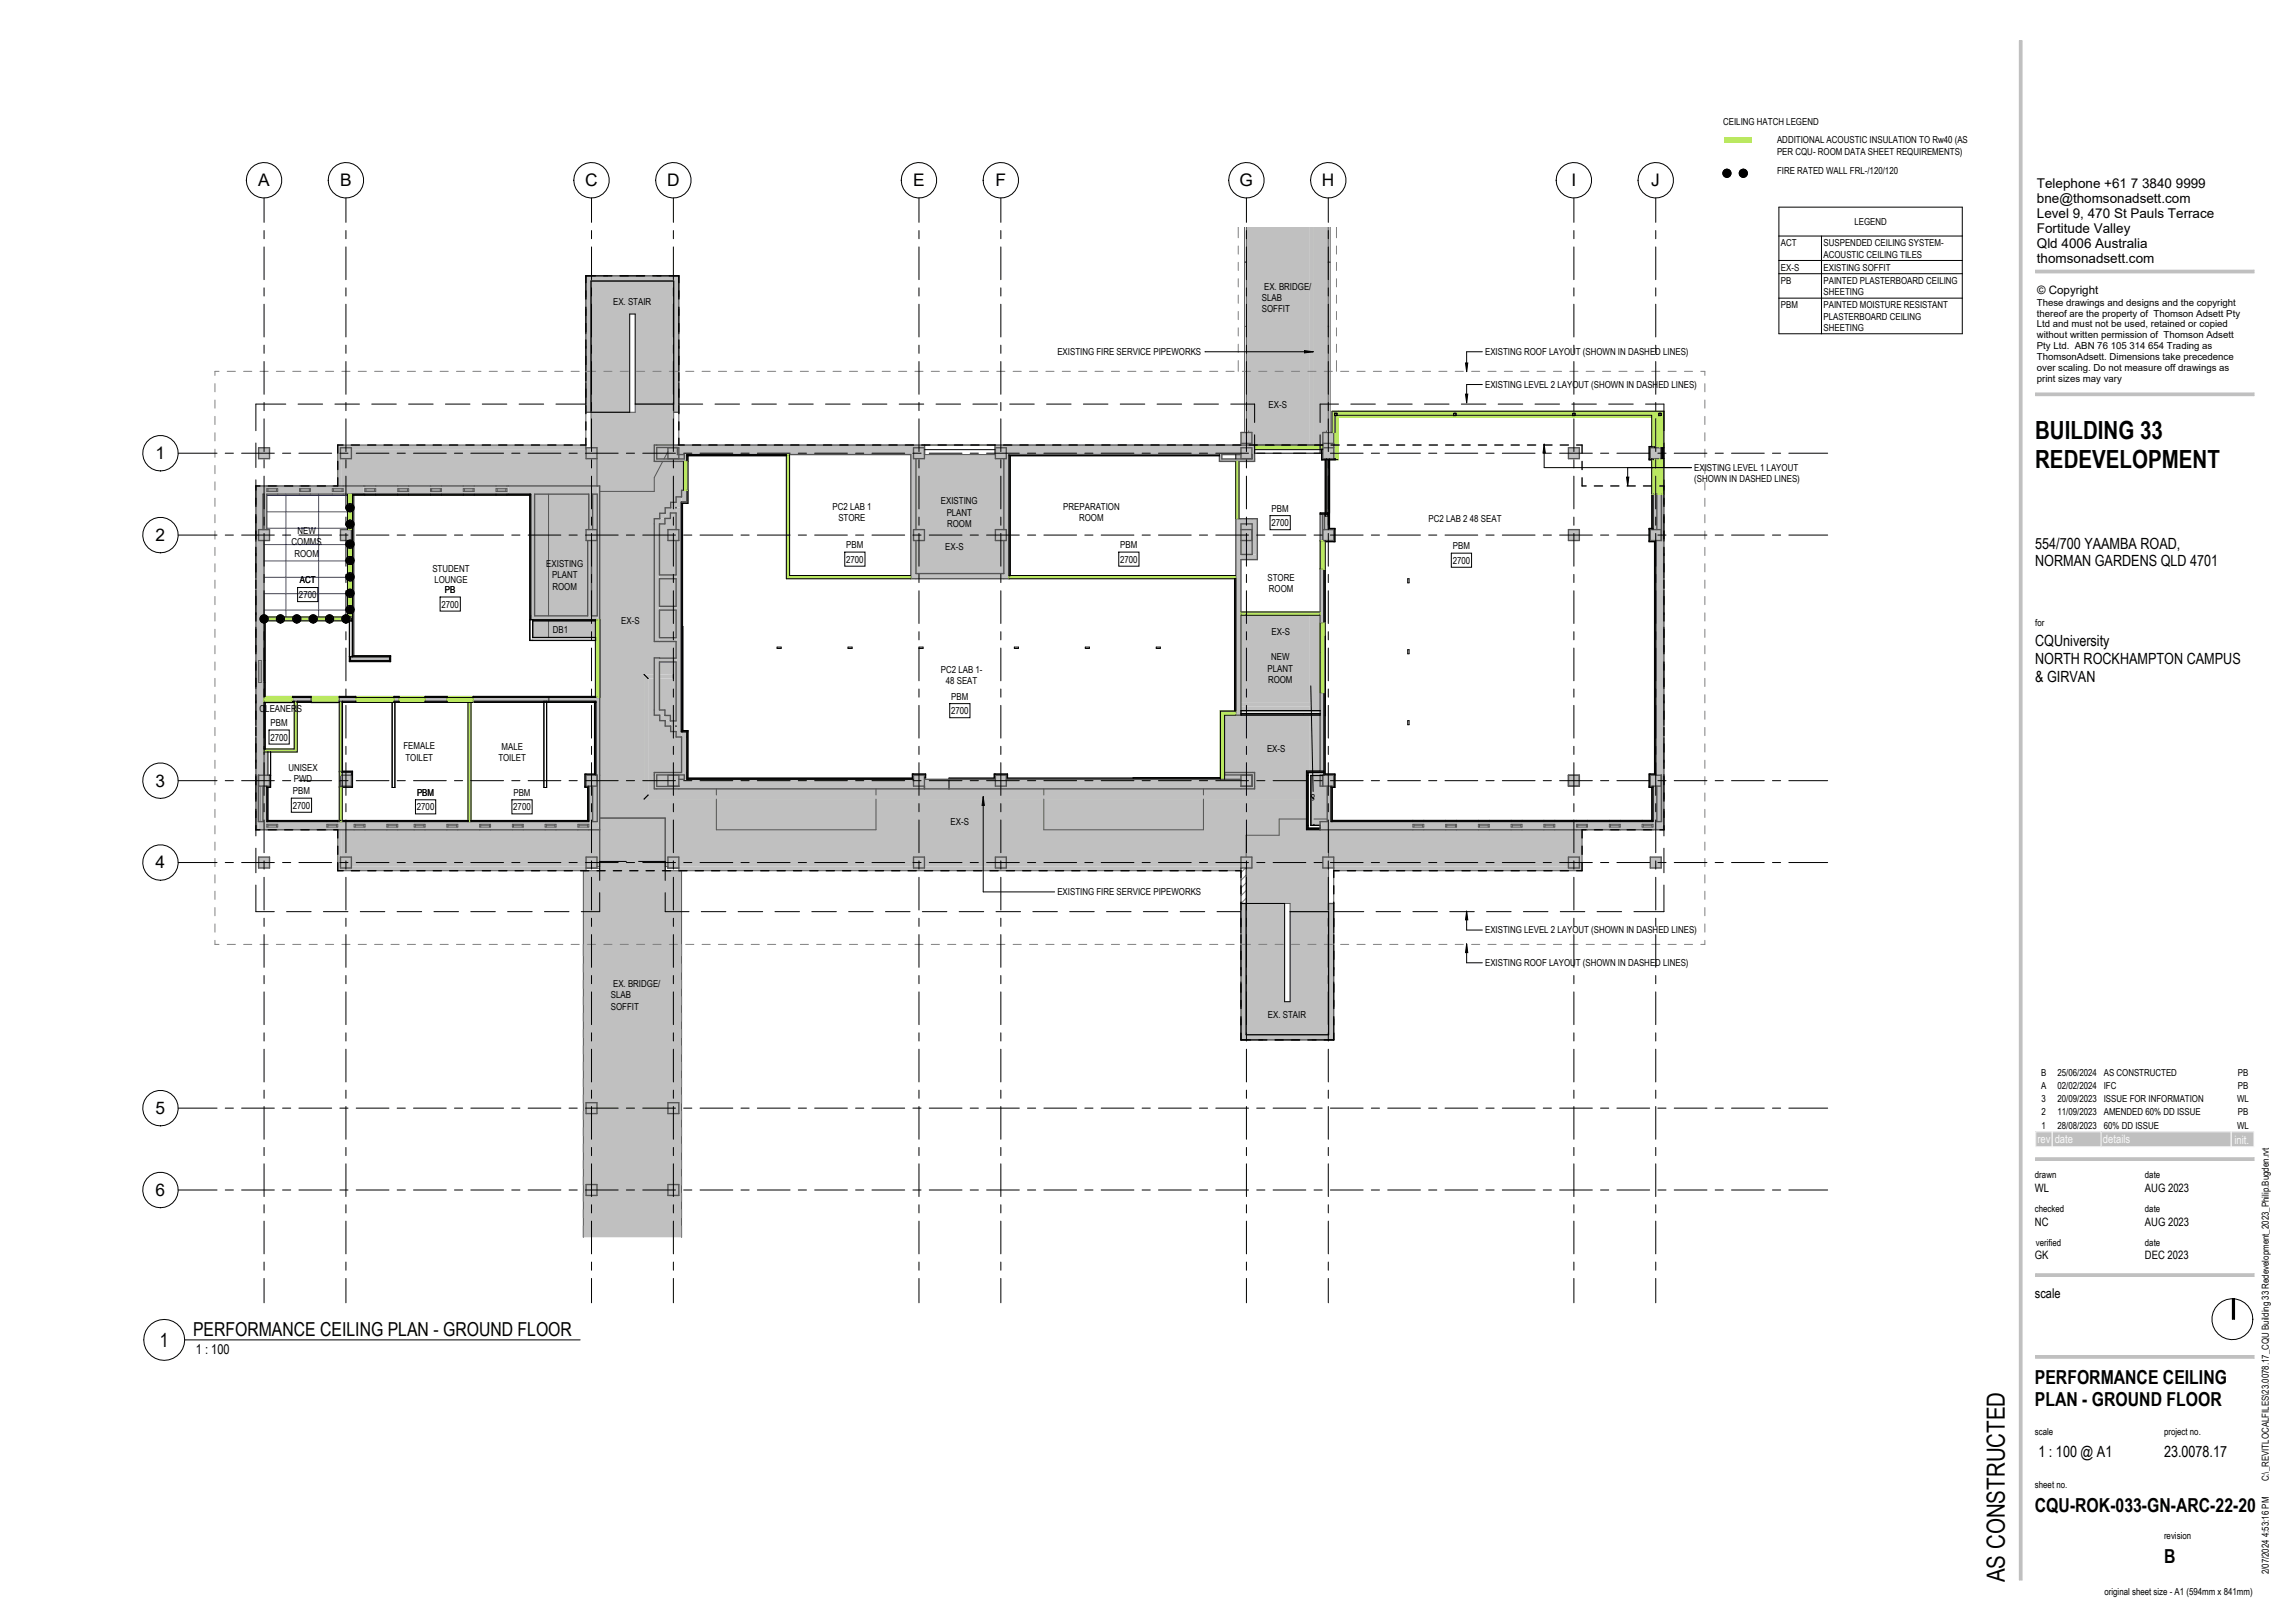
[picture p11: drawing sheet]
<svg xmlns="http://www.w3.org/2000/svg" width="841mm" height="594mm" viewBox="0 0 841 594" stroke-linecap="round" stroke-linejoin="round" font-family="sans-serif">
<defs><g id="words">
<g font-size="9.2">
<text x="745.8" y="160.9">BUILDING 33</text>
<text x="745.8" y="171.4">REDEVELOPMENT</text>
<text x="734.6" y="579.8" transform="rotate(-90 734.6 579.8)">AS CONSTRUCTED</text>
</g>
<g font-size="7.1">
<text x="70.7" y="489.5">PERFORMANCE CEILING PLAN - GROUND FLOOR</text>
<text x="58.5" y="493.5">1</text>
<text x="745.7" y="507.2">PERFORMANCE CEILING</text>
<text x="745.7" y="515.2">PLAN - GROUND FLOOR</text>
<text x="745.7" y="554.2">CQU-ROK-033-GN-ARC-22-20</text>
<text x="793" y="572.8">B</text>
</g>
<g font-size="6.3">
<text x="94.6" y="68.2">A</text>
<text x="124.6" y="68.2">B</text>
<text x="214.4" y="68.2">C</text>
<text x="244.4" y="68.2">D</text>
<text x="334.6" y="68.2">E</text>
<text x="364.8" y="68.2">F</text>
<text x="454.2" y="68.2">G</text>
<text x="484.4" y="68.2">H</text>
<text x="575.8" y="68.2">I</text>
<text x="605.1" y="68.2">J</text>
<text x="57" y="168.2">1</text>
<text x="57" y="198.2">2</text>
<text x="57" y="288.2">3</text>
<text x="57" y="318.2">4</text>
<text x="57" y="408.2">5</text>
<text x="57" y="438.2">6</text>
</g>
<g font-size="5.6">
<text x="745.8" y="201">554/700 YAAMBA ROAD,</text>
<text x="745.8" y="207.6">NORMAN GARDENS QLD 4701</text>
<text x="745.8" y="236.6">CQUniversity</text>
<text x="745.8" y="243.2">NORTH ROCKHAMPTON CAMPUS</text>
<text x="745.8" y="249.7">&amp; GIRVAN</text>
<text x="747" y="533.9">1 : 100 @ A1</text>
<text x="793" y="533.9">23.0078.17</text>
</g>
<g font-size="4.9">
<text x="746.4" y="69">Telephone +61 7 3840 9999</text>
<text x="746.4" y="74.5">bne@thomsonadsett.com</text>
<text x="746.4" y="80">Level 9, 470 St Pauls Terrace</text>
<text x="746.4" y="85.5">Fortitude Valley</text>
<text x="746.4" y="91">Qld 4006 Australia</text>
<text x="746.4" y="96.5">thomsonadsett.com</text>
<text x="745.7" y="475.5">scale</text>
<text x="71.8" y="496.2">1 : 100</text>
</g>
<g font-size="4.2">
<text x="746.5" y="107.7">© Copyright</text>
<text x="745.7" y="436.8">WL</text>
<text x="786" y="436.8">AUG 2023</text>
<text x="745.7" y="449.1">NC</text>
<text x="786" y="449.1">AUG 2023</text>
<text x="745.7" y="461.5">GK</text>
<text x="786" y="461.5">DEC 2023</text>
</g>
<g font-size="4.2" fill="#fafafa">
<text x="746.6" y="419">rev</text>
<text x="752.9" y="419">date</text>
<text x="770.6" y="419">details</text>
<text x="818.8" y="419.1">init.</text>
</g>
<g font-size="3.5">
<text x="631.4" y="45.9">CEILING HATCH LEGEND</text>
<text x="651.2" y="52.5">ADDITIONAL ACOUSTIC INSULATION TO Rw40 (AS</text>
<text x="651.2" y="56.7">PER CQU- ROOM DATA SHEET REQUIREMENTS)</text>
<text x="651.2" y="63.9">FIRE RATED WALL FRL-/120/120</text>
<text x="679.6" y="82.5">LEGEND</text>
<text x="652.6" y="90.2">ACT</text>
<text x="668.2" y="90.2">SUSPENDED CEILING SYSTEM-</text>
<text x="668.2" y="94.4">ACOUSTIC CEILING TILES</text>
<text x="652.6" y="99.2">EX-S</text>
<text x="668.2" y="99.2">EXISTING SOFFIT</text>
<text x="463.2" y="106.1">EX. BRIDGE/</text>
<text x="652.6" y="104">PB</text>
<text x="668.2" y="104">PAINTED PLASTERBOARD CEILING</text>
<text x="224.7" y="111.6">EX. STAIR</text>
<text x="462.4" y="110.3">SLAB</text>
<text x="652.6" y="113">PBM</text>
<text x="668.2" y="108.2">SHEETING</text>
<text x="668.2" y="113">PAINTED MOISTURE RESISTANT</text>
<text x="746.4" y="112.1">These drawings and designs and the copyright</text>
<text x="462.4" y="114.5">SOFFIT</text>
<text x="668.2" y="117.2">PLASTERBOARD CEILING</text>
<text x="746.4" y="116">thereof are the property of Thomson Adsett Pty</text>
<text x="746.4" y="120">Ltd and must not be used, retained or copied</text>
<text x="668.2" y="121.3">SHEETING</text>
<text x="746.4" y="124">without written permission of Thomson Adsett</text>
<text x="387.5" y="130.1">EXISTING FIRE SERVICE PIPEWORKS</text>
<text x="544.2" y="130.1">EXISTING ROOF LAYOUT (SHOWN IN DASHED LINES)</text>
<text x="746.4" y="127.9">Pty Ltd. ABN 76 105 314 654 Trading as</text>
<text x="746.4" y="131.9">ThomsonAdsett. Dimensions take precedence</text>
<text x="746.4" y="135.9">over scaling. Do not measure off drawings as</text>
<text x="544.2" y="142.2">EXISTING LEVEL 2 LAYOUT (SHOWN IN DASHED LINES)</text>
<text x="746.4" y="139.8">print sizes may vary</text>
<text x="464.9" y="149.5">EX-S</text>
<text x="620.8" y="172.6">EXISTING LEVEL 1 LAYOUT</text>
<text x="620.8" y="176.8">(SHOWN IN DASHED LINES)</text>
<text x="344.8" y="184.7">EXISTING</text>
<text x="305.1" y="186.8">PC2 LAB 1</text>
<text x="307.2" y="191">STORE</text>
<text x="346.9" y="188.9">PLANT</text>
<text x="389.6" y="186.8">PREPARATION</text>
<text x="395.4" y="191">ROOM</text>
<text x="466" y="187.5">PBM</text>
<text x="523.5" y="191.3">PC2 LAB 2 48 SEAT</text>
<text x="109" y="195.6">NEW</text>
<text x="347" y="193.1">ROOM</text>
<text x="465.9" y="192.8">2700</text>
<text x="106.8" y="199.8">COMMS</text>
<text x="107.9" y="203.9">ROOM</text>
<text x="310.1" y="200.8">PBM</text>
<text x="346.4" y="201.5">EX-S</text>
<text x="410.5" y="200.8">PBM</text>
<text x="532.4" y="201.2">PBM</text>
<text x="158.4" y="209.5">STUDENT</text>
<text x="200.2" y="207.7">EXISTING</text>
<text x="310.1" y="206.2">2700</text>
<text x="410.5" y="206.2">2700</text>
<text x="532.3" y="206.6">2700</text>
<text x="109.9" y="213.8">ACT</text>
<text x="159.2" y="213.7">LOUNGE</text>
<text x="202.3" y="211.9">PLANT</text>
<text x="464.5" y="212.8">STORE</text>
<text x="109.6" y="219.2">2700</text>
<text x="163" y="217.3">PB</text>
<text x="202.4" y="216">ROOM</text>
<text x="465" y="216.9">ROOM</text>
<text x="161.8" y="222.6">2700</text>
<text x="202.6" y="232">DB1</text>
<text x="227.7" y="228.7">EX-S</text>
<text x="466" y="232.8">EX-S</text>
<text x="745.8" y="229.4">for</text>
<text x="465.8" y="242">NEW</text>
<text x="344.8" y="246.6">PC2 LAB 1-</text>
<text x="346.6" y="250.8">48 SEAT</text>
<text x="464.5" y="246.1">PLANT</text>
<text x="464.7" y="250.3">ROOM</text>
<text x="348.6" y="256.4">PBM</text>
<text x="95.1" y="260.7">CLEANERS</text>
<text x="348.5" y="261.7">2700</text>
<text x="99.1" y="266">PBM</text>
<text x="99.1" y="271.4">2700</text>
<text x="147.9" y="274.6">FEMALE</text>
<text x="183.8" y="274.8">MALE</text>
<text x="464.3" y="275.7">EX-S</text>
<text x="148.6" y="278.7">TOILET</text>
<text x="182.6" y="278.9">TOILET</text>
<text x="105.7" y="282.5">UNISEX</text>
<text x="107.6" y="286.6">PWD</text>
<text x="107.3" y="291">PBM</text>
<text x="152.8" y="291.6">PBM</text>
<text x="188.2" y="291.6">PBM</text>
<text x="480.4" y="293.4">?</text>
<text x="107.3" y="296.4">2700</text>
<text x="152.7" y="297">2700</text>
<text x="188.1" y="297">2700</text>
<text x="348.4" y="302.5">EX-S</text>
<text x="387.5" y="328.1">EXISTING FIRE SERVICE PIPEWORKS</text>
<text x="544.2" y="342.1">EXISTING LEVEL 2 LAYOUT (SHOWN IN DASHED LINES)</text>
<text x="544.2" y="354.1">EXISTING ROOF LAYOUT (SHOWN IN DASHED LINES)</text>
<text x="223.9" y="365.8">SLAB</text>
<text x="224.7" y="361.6">EX. BRIDGE/</text>
<text x="223.9" y="370">SOFFIT</text>
<text x="464.6" y="373.1">EX. STAIR</text>
<text x="748" y="394.2">B</text>
<text x="753.9" y="394.2">25/06/2024</text>
<text x="770.9" y="394.2">AS CONSTRUCTED</text>
<text x="820" y="394.2">PB</text>
<text x="748" y="399">A</text>
<text x="753.9" y="399">02/02/2024</text>
<text x="770.9" y="399">IFC</text>
<text x="820" y="399">PB</text>
<text x="748.1" y="403.9">3</text>
<text x="753.9" y="403.9">20/09/2023</text>
<text x="770.9" y="403.9">ISSUE FOR INFORMATION</text>
<text x="819.8" y="403.9">WL</text>
<text x="748.1" y="413.6">1</text>
<text x="748.1" y="408.7">2</text>
<text x="753.9" y="413.6">28/08/2023</text>
<text x="753.9" y="408.7">11/09/2023</text>
<text x="770.9" y="413.6">60% DD ISSUE</text>
<text x="770.9" y="408.7">AMENDED 60% DD ISSUE</text>
<text x="819.8" y="413.6">WL</text>
<text x="820" y="408.7">PB</text>
<text x="745.7" y="431.7">drawn</text>
<text x="786" y="431.7">date</text>
<text x="745.7" y="444.2">checked</text>
<text x="786" y="444.2">date</text>
<text x="746" y="456.5">verified</text>
<text x="786" y="456.5">date</text>
<text x="745.7" y="525.9">scale</text>
<text x="793" y="525.9">project no.</text>
<text x="745.7" y="545.4">sheet no.</text>
<text x="831.5" y="542.9" transform="rotate(-90 831.5 542.9)">C:\_REVITLOCALFILES\23.0078.17_CQU Building 33 Redevelopment_2023_Philip.Bugden.rvt</text>
<text x="793" y="564">revision</text>
<text x="831.5" y="576.9" transform="rotate(-90 831.5 576.9)">2/07/2024 4:53:16 PM</text>
<text x="771.2" y="584.6">original sheet size - A1 (594mm x 841mm)</text>
</g>
</g></defs>
<g fill="#c0c0c0">
<path d="M94.8 164.1h4v4h-4z"/>
<path d="M124.8 164.1h4v4h-4z"/>
<path d="M214.8 164.1h4v4h-4z"/>
<path d="M244.8 164.1h4v4h-4z"/>
<path d="M334.8 164.1h4v4h-4z"/>
<path d="M364.8 164.1h4v4h-4z"/>
<path d="M454.8 164.1h4v4h-4z"/>
<path d="M484.8 164.1h4v4h-4z"/>
<path d="M574.7 164.1h4v4h-4z"/>
<path d="M604.7 164.1h4v4h-4z"/>
<path d="M604.7 194.1h4v4h-4z"/>
<path d="M574.7 194.1h4v4h-4z"/>
<path d="M484.8 194.1h4v4h-4z"/>
<path d="M454.8 194.1h4v4h-4z"/>
<path d="M364.8 194.1h4v4h-4z"/>
<path d="M334.8 194.1h4v4h-4z"/>
<path d="M244.8 194.1h4v4h-4z"/>
<path d="M214.8 194.1h4v4h-4z"/>
<path d="M124.8 194.1h4v3.9l-4 .1z"/>
<path d="M94.8 194.1h4v4h-4z"/>
<path d="M94.8 284.1h4v4h-4z"/>
<path d="M124.8 284.1h4v4h-4z"/>
<path d="M94.8 314.1h4v4h-4z"/>
<path d="M124.8 314.1h4v4h-4z"/>
<path d="M214.8 284.1h4v4h-4z"/>
<path d="M214.8 314.1h4v4h-4z"/>
<path d="M244.8 314.1h4v4h-4z"/>
<path d="M244.8 284.1h4v4h-4z"/>
<path d="M334.8 284.1h4v4h-4z"/>
<path d="M364.8 284.1h4v4h-4z"/>
<path d="M364.8 314.1h4v4h-4z"/>
<path d="M334.8 314.1h4v4h-4z"/>
<path d="M454.8 284.1h4v4h-4z"/>
<path d="M484.8 284.1h4v4h-4z"/>
<path d="M484.8 314.1h4v4h-4z"/>
<path d="M454.8 314.1h4v4h-4z"/>
<path d="M574.7 314.1h4v4h-4z"/>
<path d="M604.7 314.1h4v4h-4z"/>
<path d="M604.7 284.1h4v4h-4z"/>
<path d="M214.8 404.1h4v4h-4z"/>
<path d="M214.8 434.1h4v4h-4z"/>
<path d="M244.8 434.1h4v4h-4z"/>
<path d="M244.8 404.1h4v4h-4z"/>
<path d="M218.9 284.1h.9v20l-.9-3z"/>
<path d="M250.8 283.1h.9v2.5h-.9z"/>
<path d="M239.8 283.1h11v.9h-11z"/>
<path d="M239.8 284h.9v5.1h-.9z"/>
<path d="M240.7 288.2h8.1v.9h-8.1z"/>
<path d="M458.9 283.1h.9v5.1h-.9z"/>
<path d="M448.8 283.1h10.1v.9h-10.1z"/>
<path d="M608.8 284.1h.9v20l-.9-3z"/>
<path d="M446.9 166.6h.9v2.5h-.9z"/>
<path d="M447.8 168.2h12v.9h-12z"/>
<path d="M459.8 163.1v5.1h-.9v-1.6z"/>
<path d="M366.8 163.1h93l-.9 3.5-.1-2.5h-4v2.5h-86v-2.5h-2z"/>
<path d="M382.5 292.8v11.3h58.5v-11.3zM262.5 292.8v11.3h58.5v-11.3zM382.5 289.1v2.2h58.5v-2.2zM262.5 289.1v2.2h58.5v-2.2zM195.3 227.6v6h5.7v-6zM195.9 181.1v44.6h5.1v-44.6z"/>
<path d="M94.7 301.1v3h125.1l-.9-3zM211.8 302.1h4v1h-4zM199.8 302.1h4v1h-4zM187.8 302.1h4v1h-4zM175.8 302.1h4v1h-4zM151.8 302.1h4v1h-4zM163.8 302.1h4v1h-4zM141.8 302.1h4v1h-4zM129.8 302.1h4v1h-4zM119.8 302.1h4v1h-4zM97.8 302.1h4v1h-4z"/>
<path d="M484.7 301.1l-.9 3h125.9l-.9-3zM601.7 302.1h4v1h-4zM589.7 302.1h4v1h-4zM577.7 302.1h4v1h-4zM565.7 302.1h4v1h-4zM541.8 302.1h4v1h-4zM553.8 302.1h4v1h-4zM529.8 302.1h4v1h-4zM517.8 302.1h4v1h-4z"/>
<path d="M248.2 163.1v1h.6v2.5h86v-2.5h4v2.5v-3.5zM364.6 163.1l.2 3.5v-2.5h2v-1z"/>
</g>
<path d="M338.8 164.8h25.8v1.8h-25.8z" fill="#fff"/>
<g fill="#c0c0c0">
<path d="M239.8 163.1h.9v6h-.9z"/>
<path d="M240.7 168.2h11v.9h-11z"/>
<path d="M250.8 166.6h.9v1.6h-.9z"/>
<path d="M218.9 178.1h.9v49h-.9z"/>
<path d="M186.3 178.1h32.6v3h-32.6z"/>
<path d="M96.8 181.1h1v13h-1z"/>
<path d="M96.4 288.1h1.4v13h-1.4z"/>
<path d="M215.8 288.1h1.4v13h-1.4z"/>
<path d="M218.4 255.6h1.4v28.5h-1.4z"/>
<path d="M194.5 225.7h24.4v1.4h-24.4z"/>
<path d="M194.5 181.1h1.4v44.6h-1.4z"/>
<path d="M215.4 198.1h1.4v27.6h-1.4z"/>
<path d="M215.8 181.1h1.4v13h-1.4z"/>
<path d="M333.8 166.6h1v1.5h.9v26h-.9v4h.9v14h-1.9z"/>
<path d="M247.8 182.1h1.9v3.9h-1.9z"/>
<path d="M245.8 184.1h2v1.9h-2z"/>
<path d="M245.8 186l1.9 .1z"/>
<path d="M243.8 186.1h4v1.9h-4z"/>
<path d="M243.8 188h1.9v2h-1.9z"/>
<path d="M241.8 188.1h2v1.9h-2z"/>
<path d="M241.8 190h1.9v2h-1.9z"/>
<path d="M239.8 190.1h2v1.9h-2z"/>
<path d="M239.8 192h1.9v43.1h-1.9z"/>
<path d="M249.7 182.1l.1 1.9z"/>
<path d="M239.8 260.2h3.9v1.9h-3.9z"/>
<path d="M241.8 262.1h1.9v2h-1.9z"/>
<path d="M243.7 262.2h2v1.9h-2z"/>
<path d="M243.8 264.1h1.9v2h-1.9z"/>
<path d="M245.7 264.2h2.1v1.9h-2.1z"/>
<path d="M245.8 266.1h1.9v2h-1.9z"/>
<path d="M247.7 266.2l.1 1.9z"/>
<path d="M247.8 186h1.9v84.1h-1.9v-72h1v-4h-1z"/>
<path d="M249.7 268.2h2v1.9h-2z"/>
<path d="M249.8 270.1h1.9v13h-1.9z"/>
<path d="M241.7 210.7h6.1v1.4h-6.1z"/>
<path d="M241.7 222.2h6.1v1.4h-6.1z"/>
<path d="M241.7 233.7h6.1v1.4h-6.1z"/>
<path d="M241.7 241.2h6.1v1.4h-6.1z"/>
<path d="M454.8 203.2h6v1.9h-6z"/>
<path d="M452.9 190.1h1.9v72h-1.9z"/>
<path d="M454.8 190.1h4.1v1.9h-4.1z"/>
<path d="M368.8 166.6h1v45.5h-1.9v-14h.9v-4h-.9v-26h.9z"/>
<path d="M248.8 285.6h86v2.5h4v1h-90z"/>
<path d="M335.7 210.2h32.2v1.9h-32.2z"/>
<path d="M485.4 188.4h1.4v5.7h-1.4z"/>
<path d="M605.7 181.1h1.4v13h-1.4z"/>
<path d="M606.7 198.1h3v86h-3z"/>
<path d="M605.7 288.1h1.4v13h-1.4z"/>
<path d="M486.4 288.1h1.4v13h-1.4z"/>
<path d="M483.8 253.8h1.4v28.7h-1.4z"/>
<path d="M483.8 208.5h1.4v19.8h-1.4z"/>
<path d="M93.8 178.1v106h3v-55.8a1.5 1.5 0 0 1-1.5-1.5 1.5 1.5 0 0 1 1.5-1.5v-27.2h-2v-4h2v-16zM94.8 242.1h1v8h-1z"/>
</g>
<g fill="#fff">
<path d="M214.8 318.2h5v.9h-5z"/>
<path d="M243.8 317.6h.8l.1 1.5h-.9z"/>
<path d="M244.7 318.2h4.1v.9h-4.1z"/>
<path d="M214.7 164.1l.1 .5z"/>
</g>
<path d="M214.7 101.1h1.9v50h-1.9z" fill="#c0c0c0"/>
<path d="M214.7 151.1h1.9v13h-1.9z" fill="#fff"/>
<path d="M246.9 101.1h1.9v50h-1.9z" fill="#c0c0c0"/>
<path d="M246.9 164l1.3 .1zM246.9 151.1v12h1.9v-12z" fill="#fff"/>
<g fill="#c0c0c0">
<path d="M93.8 284.1h.9v20h-.9z"/>
<path d="M454.8 288.2h5v.9h-5z"/>
<path d="M608.8 181.1h.9v17h-.9z"/>
<path d="M240.7 163.1h7.5v.9h-7.5z"/>
<path d="M216.6 101.1h30.3v1.9h-30.3z"/>
<path d="M454.8 331.1h1.9v50h-1.9z"/>
<path d="M486.9 331.1h1.9v50h-1.9z"/>
<path d="M219.8 299.8v19.3h-6v134.3h36v-134.3h-6v-19.3zM244.8 434.1h4v4h-4zM214.8 434.1h4v4h-4zM244.8 404.1h4v4h-4zM214.8 404.1h4v4h-4z"/>
<path d="M219.8 180.1v119.7h24v17.8h1v-3.5h4v3.5h86v-3.5h4v3.5h26v-3.5h4v3.5h86v-3.5h1.9v-8h12.1v-6h9.9v-7.3h-37.7v11.3h-58.5v-11.3h-61.5v11.3h-58.5v-11.3h-26.5v-45.7h3.8v-6l8 .1v-6.1h-8v-45h2v-2h2v-2h2v-2h2v-2h2v-2.4h.6v-10.6h-7.5l-3.1 5.9v5.1zM125.3 304.1v10h3.5v3.5h86v-3.5h4v3.5h1v-13.5zM486.9 304.1v10h1.9v3.5h85.9v-3.5h3.5v-10zM218.8 284.1v4h-1.6v13h1.7zM608.7 284.1v4h-1.6v13h1.7zM95.3 288.1v13h1.1v-13h1.4zM481.5 284.2v15.9h4.9v-12h-1.6v-3.9l-.1 3.9h-.9v-3.9zM448.8 262.1v21h11v6h-18.8v2.2h37.7v-8.8h1.3v-20.4zM237.5 248.6v42.7h25v-2.2h-22.7v-6h10v-13h-2v-2h-2v-2h-2v-2h-2v-2h-2v-13.5zM321 289.1v2.2h61.5v-2.2zM448.8 284v1.6h6v-1.5h4v4l-4 .1h4.1v-4.2zM240.7 284v4.2h8.1l-4-.1v-4h4v1.5h2v-1.6zM124.8 283v1.1h4v-1.1zM96.8 275.6v8.5h1.4v-8.5zM481.5 262.1v20.4h2.3v-20.4zM241.7 242.6v4.5h5.1v1.5h-5.1v11.6h2v2h2v2h2.1v-21.6zM454.8 258.8v1.6h25.2v-1.6zM481.5 225.4v35h2.3v-35zM454.8 225.4v31.9h25.2v-31.9zM129.7 223.9l-.5 .7v15.7h.5zM241.7 223.6v10.1h6.1v-10.1zM201 227.6v6h17.2v-6zM217.2 181.1v13h1.6v4h-2v27.6h2.1v-44.6zM201 181.1v44.6h14.4v-27.6h-.6v-4h1v-13zM129.7 217.9l-.5 .7v3.6l.5 .7zM241.7 212.1v10.1h6.1v-10.1zM129.7 211.9l-.5 .7v3.6l.5 .7zM129.7 205.9l-.5 .7v3.6l.5 .7zM245.7 188v2h-2v2h-2v18.7h6.1v-12.6h-3v-4h3v-6.1zM335.7 168.1v26h3.1v4h-3.1v12.1h32.2v-12.1h-3.1v-4h3.1v-26h-3.1v-1.5h-26v1.5zM129.7 199.9l-.5 .7v3.6l.5 .7zM454.8 192v2.1h4v4h-4v5.1h4.1v-11.2zM129.7 192.6l-.5 .7v4.9l.5 .7zM607.1 181.1v13h1.6l.1 4v-17zM484.7 188.4l.1 9.7v-4h.6v-5.7zM129.7 186.6l-.5 .7v3.6l.5 .7zM483.8 187.9v.5zM486.8 168.6v19.5h.4v-19.5zM129.2 181.5v3.4l.5 .7v-4.1zM128.8 164.6v3.5h-3.5v10h93.5v-10h-4v-3.5zM452.9 166.6v1.6h6v-1.6l-.1 1.5h-4v-1.5zM244.8 165.5l-1.5 2.7h7.5v-1.6h-2v1.5h-4zM488.8 163.1v5h.5v-5z"/>
<path d="M123.8 304.1v15h91v-1.5h-86v.5h-4v-4h.5v-10zM248.8 317.6v1.5h206v-1.5h-86v.5h-4v-.5h-26v.5h-4v-.5zM488.8 317.6v1.5h90.9v-15h-1.5v10h.5v4h-4v-.5zM123.8 163.1v15h1.5v-10h-.5v-4h4v.5h85.9v-1.5z"/>
<path d="M216.6 151.1v13h2.2v14h1v2h20v-5.1l3.1-5.9h-3.1v-6h7.1v-15h-14.1v3zM240.7 164v4.2h2.6l1.5-2.7v-1.4h2.1z"/>
</g>
<path d="M486.9 318.1h1.9v13h-1.9z" fill="#fff"/>
<g fill="#c0c0c0">
<path d="M456.7 379.2h30.2v1.9h-30.2z"/>
<path d="M456.7 306.1v8h2.1v4h-2.1v13h16.1v3h14.1v-16h-2.1v-4h2.1v-10h-8.2v-4h-9.9v6zM481.5 300.1l-.1 2.3h2.4v-1.3h2.6v-1z"/>
<path d="M481.5 83.2v79.9h3.3v-4.6h1.3v-.6h.7v-74.7zM456.8 83.2v74.7h.6v.6h1.4v4h-2v.6h23.2v-79.9z"/>
</g>
<g fill="#fff">
<path d="M97.8 179.1h4v1h-4z"/>
<path d="M109.8 179.1h4v1h-4z"/>
<path d="M121.8 179.1h4v1h-4z"/>
<path d="M133.7 179.1h4v1h-4z"/>
<path d="M145.8 179.1h4v1h-4z"/>
<path d="M157.8 179.1h4v1h-4z"/>
<path d="M169.8 179.1h4v1h-4z"/>
<path d="M181.8 179.1h4v1h-4z"/>
<path d="M517.8 302.1h4v1h-4z"/>
<path d="M529.8 302.1h4v1h-4z"/>
<path d="M541.8 302.1h4v1h-4z"/>
<path d="M553.8 302.1h4v1h-4z"/>
<path d="M565.7 302.1h4v1h-4z"/>
<path d="M577.7 302.1h4v1h-4z"/>
<path d="M589.7 302.1h4v1h-4z"/>
<path d="M601.7 302.1h4v1h-4z"/>
<path d="M97.8 302.1h4v1h-4z"/>
<path d="M119.8 302.1h4v1h-4z"/>
<path d="M129.8 302.1h4v1h-4z"/>
<path d="M141.8 302.1h4v1h-4z"/>
<path d="M151.8 302.1h4v1h-4z"/>
<path d="M163.8 302.1h4v1h-4z"/>
<path d="M175.8 302.1h4v1h-4z"/>
<path d="M187.8 302.1h4v1h-4z"/>
<path d="M199.8 302.1h4v1h-4z"/>
<path d="M211.8 302.1h4v1h-4z"/>
<path d="M94.8 242.1h1v8h-1z"/>
</g>
<g fill="#c0c0c0">
<path d="M454.8 158.5h4v4h-4z"/>
<path d="M484.8 158.5h4v4h-4z"/>
</g>
<g fill="#fff">
<path d="M456.1 96.1v62.4h1.3v-.6h-.6v-61.8z"/>
<path d="M456.1 83.2v12.9h.7v-12.9z"/>
<path d="M486.8 96.1v61.8h-.7v.6h1.3v-62.4z"/>
<path d="M486.8 83.2v12.7l.6 .2v-12.9z"/>
</g>
<path d="M458.9 190.1h1.9v13.1h-1.9z" fill="#c0c0c0"/>
<g fill="#bae860">
<path d="M96.8 274.5l11.1 .1z"/>
<path d="M96.8 274.6h12v.9h-12z"/>
<path d="M99.1 275.5l9.8 .1zM96.8 275.5l1.4 .1z"/>
</g>
<path d="M99.1 275.6l.1 8.5z" fill="#0ff"/>
<g fill="#fff">
<path d="M98.2 275.5h.9v8.6h-.9z"/>
<path d="M454.8 318.1h1.9v13h-1.9z"/>
</g>
<path d="M574.7 284.1h4v4h-4z" fill="#c0c0c0"/>
<path d="M490.3 152.8v5.7" fill="none" stroke="#bae860" stroke-width=".37"/>
<g fill="#bae860">
<path d="M488.1 150.7l.1 7.8z"/>
<path d="M488.2 150.8h.3v7.7h-.3z"/>
<path d="M488.5 151.1l.2 7.4z"/>
<path d="M488.7 151.3l.1 7.2z"/>
<path d="M488.8 158.5h.5v4.6h-.5z"/>
<path d="M488.8 151.3v7.2h1.5v-7.2zM489.1 151.4h.8v.9h-.8zM489.1 151.5v.8h.8v-.8z"/>
</g>
<path d="M490.4 152.9h115" fill="none" stroke="#bae860" stroke-width=".37"/>
<g fill="#bae860">
<path d="M488.2 150.7l121.5 .1z"/>
<path d="M488.5 150.8h121.2v.3h-121.2z"/>
<path d="M488.7 151.1l120.6 .2z"/>
<path d="M488.8 151.3h120.4z"/>
<path d="M490.3 151.3v1.5h118.8v-1.5zM607.9 151.4h.8v.9h-.8zM576.3 151.4h.9v.9h-.9zM532.7 151.4h.9v.9h-.9zM607.9 151.5v.8h.8v-.8zM576.4 151.5v.8h.7v-.8zM532.7 151.5v.8h.8v-.8z"/>
</g>
<path d="M605.3 153v10.7M609.5 151.1v13M609.7 150.8v13.3" fill="none" stroke="#bae860" stroke-width=".37"/>
<g fill="#bae860">
<path d="M609.2 151.3l.1 12.8z"/>
<path d="M609.1 151.3l.1 12.8z"/>
<path d="M608.2 152.8h.9v11.3h-.9z"/>
<path d="M606.3 152.8h1.9v11.3h-1.9z"/>
<path d="M605.4 152.8h.9v10.9h-.9z"/>
<path d="M289.2 166.6l.1 44.4z"/>
<path d="M288.2 166.6l.1 45.5z"/>
<path d="M288.3 166.6h.9v45.3h-.9z"/>
<path d="M288.3 211.9l45.5 .2z"/>
</g>
<path d="M289.3 211h44.5" fill="none" stroke="#bae860" stroke-width=".37"/>
<g fill="#bae860">
<path d="M289.2 211h44.6v.9h-44.6z"/>
<path d="M369.8 211.9l83.1 .2z"/>
<path d="M370.1 210.9l82.8 .1z"/>
<path d="M369.8 211h83.1v.9h-83.1z"/>
</g>
<g fill="#c0c0c0">
<path d="M96.8 178.1v3h36.5v-3zM121.8 179.1h4v1h-4zM109.8 179.1h4v1h-4zM97.8 179.1h4v1h-4z"/>
<path d="M133.3 178.1v3h53v-3zM169.8 179.1h4v1h-4zM181.8 179.1h4v1h-4zM157.8 179.1h4v1h-4zM145.8 179.1h4v1h-4zM133.7 179.1h4v1h-4z"/>
</g>
<path d="M172.6 257.4v43.7" fill="none" stroke="#bae860" stroke-width=".37"/>
<g fill="#bae860">
<path d="M171.5 257.4l.1 43.7z"/>
<path d="M171.6 257.4h.9v43.7h-.9z"/>
</g>
<path d="M143.7 257.4v31.2" fill="none" stroke="#0ff" stroke-width=".37"/>
<path d="M144.7 257.4l.1 31.2z" fill="#0ff"/>
<path d="M143.7 257.4h1v31.2h-1z" fill="#fff"/>
<g fill="#bae860">
<path d="M448.7 262l.1 23.6z"/>
<path d="M447.2 260.5h.9v25.1h-.9z"/>
<path d="M448.1 261.4l.1 24.2z"/>
<path d="M447.1 285.1l.1 .1zM447.1 260.4l.1 24.6z"/>
</g>
<path d="M448.2 261.5v24.1" fill="none" stroke="#bae860" stroke-width=".37"/>
<path d="M448.3 261.6h.4v24h-.4z" fill="#bae860"/>
<path d="M447.2 260.4h5.3" fill="none" stroke="#bae860" stroke-width=".37"/>
<g fill="#bae860">
<path d="M448.8 262l4.1 .1z"/>
<path d="M448.7 261.6h4.2v.4h-4.2z"/>
<path d="M448.3 261.5l4.6 .1z"/>
</g>
<path d="M448.2 261.5h4.7" fill="none" stroke="#bae860" stroke-width=".37"/>
<path d="M448.1 260.5h4.8v.9h-4.8z" fill="#bae860"/>
<path d="M199.3 257.4l.1 31.2z" fill="#0ff"/>
<path d="M200.3 257.4v31.2" fill="none" stroke="#0ff" stroke-width=".37"/>
<path d="M199.4 257h.9v31.6h-.9z" fill="#fff"/>
<g fill="#bae860">
<path d="M459.8 164.6l25 .2z"/>
<path d="M459.8 163.1l25 .1z"/>
</g>
<path d="M459.8 163.3h25" fill="none" stroke="#bae860" stroke-width=".37"/>
<g fill="#bae860">
<path d="M459.8 163.5l25 .2z"/>
<path d="M459.8 163.7h25z"/>
<path d="M459.8 163.7h25v.9h-25z"/>
<path d="M219.8 227.1l.1 28.5z"/>
<path d="M218.3 227.1v28.5z"/>
<path d="M218.3 227.1h.9v28.5h-.9z"/>
</g>
<path d="M219.2 227.1v28.5" fill="none" stroke="#bae860" stroke-width=".37"/>
<g fill="#bae860">
<path d="M219.3 227.1l.1 28.5z"/>
<path d="M219.4 227.1h.4v28.5h-.4z"/>
</g>
<path d="M201.1 255.6h17.3v1.4h-17.3z" fill="#c0c0c0"/>
<path d="M114 255.2h10.3" fill="none" stroke="#bae860" stroke-width=".37"/>
<g fill="#bae860">
<path d="M114 257.3l10.3 .1z"/>
<path d="M114 256.4h10.3v.9h-10.3z"/>
<path d="M114 256.2h10.3v.2h-10.3z"/>
<path d="M114 255.3h10.3v.9h-10.3z"/>
</g>
<g fill="#c0c0c0">
<path d="M173.4 255.6h27.7v1.4h-27.7z"/>
<path d="M239.8 241.1h1.9v19.1h-1.9z"/>
</g>
<path d="M124.4 282.7h4.7v.3h-4.7z" fill="#fff"/>
<path d="M124.3 282.6l1.1 .1zM125.5 282.6l3.7 .1z" fill="#0ff"/>
<path d="M128.8 283h.3v5.4h-.3z" fill="#fff"/>
<path d="M129.2 282.7v5.8" fill="none" stroke="#0ff" stroke-width=".37"/>
<path d="M124.4 288.1h4.4v.3h-4.4z" fill="#fff"/>
<path d="M124.3 288.4l4.8 .1z" fill="#0ff"/>
<g fill="#fff">
<path d="M252.1 167.1h36.1v45h164.2v48.3h-5.3v24.6l-77.9 .1v-1.5h-4.9v1.5h-16.5v.5h-9v-.5h.4v-1.5h-4.9v1.5h-82.2v-17.4h-1.9l-.1-38.1v-45.1h2z"/>
<path d="M289.3 166.6h44.5v44.3h-44.5z"/>
<path d="M490.4 153v15.6h-3.2v25h2v5h-3.6v85h3.6v5h-1v12h117.1v-12h-1v-5h2v-85h-2v-5h1v-25h-1v-5h1v-10.6zM574.7 284.1h4v4h-4zM574.7 194.1h4v4h-4zM574.7 164.1h4v4h-4z"/>
</g>
<g fill="#bae860">
<path d="M124.3 257l.1 25.6z"/>
<path d="M125.3 257l.1 25.6z"/>
<path d="M124.4 257h.9v25.6h-.9z"/>
</g>
<path d="M98.8 284.1h.3v4.3h-.3z" fill="#fff"/>
<path d="M99.2 284.1v4.4" fill="none" stroke="#0ff" stroke-width=".37"/>
<path d="M97.8 288.1h1v.3h-1z" fill="#fff"/>
<path d="M98.1 288.4l1 .1z" fill="#0ff"/>
<path d="M97.8 288.4h.3v12.7h-.3z" fill="#fff"/>
<path d="M98.2 288.5v12.2" fill="none" stroke="#0ff" stroke-width=".37"/>
<path d="M98.1 300.7h25.7v.4h-25.7z" fill="#fff"/>
<path d="M98.2 300.6l25.6 .1z" fill="#0ff"/>
<path d="M123.8 300.7h47.7v.4h-46.2v-.3l-.9-.1v.4h-.6z" fill="#fff"/>
<path d="M125.4 300.6l46.1 .1zM123.8 300.6l.6 .1z" fill="#0ff"/>
<path d="M200.3 257v.3h18.1v-.3zM173.4 257v.3h26v-.3z" fill="#fff"/>
<path d="M173.4 257.3l26 .1zM200.3 257.3l17.5 .1z" fill="#0ff"/>
<path d="M218 257.3h.4v26.8h-.4z" fill="#fff"/>
<path d="M218 257.4v26.3" fill="none" stroke="#0ff" stroke-width=".37"/>
<path d="M172.6 300.7h43.2v.4h-43.2z" fill="#fff"/>
<path d="M172.6 300.6l42.8 .1z" fill="#0ff"/>
<path d="M215.4 288.1h.4v12.6h-.4z" fill="#fff"/>
<path d="M215.4 288.4v12.2" fill="none" stroke="#0ff" stroke-width=".37"/>
<path d="M214.4 288.1h1v.3h-1z" fill="#fff"/>
<path d="M214.3 288.4l1 .1z" fill="#0ff"/>
<path d="M214.4 283.7h.4v4.4h-.4z" fill="#fff"/>
<path d="M214.3 283.6l.1 4.8z" fill="#0ff"/>
<path d="M214.8 283.7h3.2v.4h-3.2z" fill="#fff"/>
<path d="M214.4 283.6l3.4 .1z" fill="#0ff"/>
<path d="M96.8 257.4h.3v17.1h-.3z" fill="#fff"/>
<path d="M97.2 257.4v17.1" fill="none" stroke="#0ff" stroke-width=".37"/>
<g fill="#fff">
<path d="M97.2 257.4h10.6v17.1h-10.6z"/>
<path d="M108.9 257.4h15.4v43.2h-26.1v-12.1h1v-12.9h9.7z"/>
<path d="M125.5 257.4h18.2v31.2h1.1v-31.2h26.7v43.2h-46.1v-12.1h3.8v-5.9h-3.7z"/>
<path d="M172.6 257.4h26.7v31.2h1.1v-31.2h17.4v26.2h-3.5v4.9h1v12.1h-42.7z"/>
<path d="M129.7 181.5h64.4v53.2h24.1v20.5h-121v-27l.9-.7h3.4a1.49 1.49 0 0 0 2.6 0h3.4a1.49 1.49 0 0 0 2.6 0h3.3a1.51 1.51 0 0 0 2.7 0h3.4a1.49 1.49 0 0 0 2.6 0h3.4a1.48 1.48 0 0 0 2.5 .1v14.9h15.2v-2.2h-13.5z"/>
<path d="M97.8 181.1h29.5v3.8a1.47 1.47 0 0 0 0 2.3v3.7a1.47 1.47 0 0 0 0 2.3v.9h-2.5v4h2.5a1.69 1.69 0 0 0 0 2.4v3.7a1.47 1.47 0 0 0 0 2.3v3.7a1.47 1.47 0 0 0 0 2.3v3.7a1.47 1.47 0 0 0 0 2.3v3.7a1.47 1.47 0 0 0 0 2.3v.9l-.9-.1-.9 .8h-3.4a1.49 1.49 0 0 0-2.6 0h-3.2a1.65 1.65 0 0 0-2.8 0h-3.4a1.49 1.49 0 0 0-2.6 0h-3.4a1.49 1.49 0 0 0-2.6 0h-3.4l-.6-.6-.7-.2v-27.2h2v-4h-1z"/>
<path d="M454 169.1h5.8v-4.3h24.5v3.8h1.3v19.3h-1.8v36.4h-29v-19.2h6v-15h-6.8z"/>
<path d="M370.2 167.1v43.8h82.7v-41.8h-6v-2zM447.8 166.6v1.6h5.1v-1.6z"/>
</g>
<g fill="#c0c0c0">
<path d="M480 83.2h1.5v79.9h-1.5z"/>
<path d="M454.8 257.3h25.2l.8 .8-.8 .7h-25.2z"/>
<path d="M236 247.1l1.5 1.5v42.7l-1.5 1.5z"/>
<path d="M480.4 284.2v7.6l.4 .3-.4 .3v10h1l.1-18.2zM480 262.1v20.4h1.5v-20.4zM480 225.4v31.9l.8 .8-.8 .7v1.6h1.5v-35z"/>
<path d="M236 292.8h242.7v-1.5h-241.2zM480.4 291.8v.6l.4-.3z"/>
<path d="M236 247.1l1.5 1.5h2.3v-1.5zM241.7 247.1v1.5h5.1v-1.5z"/>
</g>
<path d="M251.7 166.6h36.5v.3h-36.5z" fill="#fff"/>
<path d="M252 166.9l36.2 .2z" fill="#5bbf21"/>
<path d="M251.7 166.9h.3v2.2h-.3z" fill="#fff"/>
<path d="M252.1 167.1v2" fill="none" stroke="#5bbf21" stroke-width=".37"/>
<path d="M249.7 184h2v.3h-2z" fill="#fff"/>
<path d="M250 184.3l2 .2z" fill="#5bbf21"/>
<path d="M249.7 184.3h.3v83.9h-.3z" fill="#fff"/>
<path d="M250 184.5l.1 83.3z" fill="#5bbf21"/>
<path d="M250 267.8h2v.4h-2z" fill="#fff"/>
<path d="M250.2 267.7l1.9 .1z" fill="#5bbf21"/>
<path d="M251.7 268.2h.3v17.4h-.3z" fill="#fff"/>
<path d="M252.1 267.8v17.4" fill="none" stroke="#5bbf21" stroke-width=".37"/>
<path d="M252 285.2h82.8v.4h-82.8z" fill="#fff"/>
<path d="M252.1 285.2h82.3" fill="none" stroke="#5bbf21" stroke-width=".37"/>
<path d="M334.4 283.7h.4v1.5h-.4z" fill="#fff"/>
<path d="M334.3 283.6l.1 1.5z" fill="#5bbf21"/>
<path d="M334.8 283.7h4.3v.4h-4.3z" fill="#fff"/>
<path d="M334.4 283.6l4.8 .1z" fill="#5bbf21"/>
<path d="M338.8 284.1h.3v1h-.3z" fill="#fff"/>
<path d="M339.1 283.7l.1 1.4z" fill="#5bbf21"/>
<path d="M347.8 285.2h17v.4h-17z" fill="#fff"/>
<path d="M347.8 285.1l16.6 .1z" fill="#5bbf21"/>
<path d="M364.4 283.7h.4v1.5h-.4z" fill="#fff"/>
<path d="M364.3 283.6l.1 1.5z" fill="#5bbf21"/>
<path d="M364.8 283.7h4.3v.4h-4.3z" fill="#fff"/>
<path d="M364.4 283.6l4.8 .1z" fill="#5bbf21"/>
<path d="M368.8 284.1h.3v1.5h-.3z" fill="#fff"/>
<path d="M369.1 283.7l.1 1.5z" fill="#5bbf21"/>
<path d="M369.1 285.2h78.1v.4h-78.1z" fill="#fff"/>
<path d="M369.2 285.1l77.9 .1z" fill="#5bbf21"/>
<path d="M452.5 212.1h.4v48.4h-.4z" fill="#fff"/>
<path d="M452.4 212.1l.1 48.3z" fill="#5bbf21"/>
<path d="M486.8 188.1h.3v6h-.3z" fill="#fff"/>
<path d="M487.1 188.1l.1 5.6z" fill="#5bbf21"/>
<path d="M487.1 193.7h2v.4h-2z" fill="#fff"/>
<path d="M487.2 193.6l2 .1z" fill="#5bbf21"/>
<path d="M488.8 194.1h.3v4.3h-.3z" fill="#fff"/>
<path d="M489.1 193.7l.1 4.9z" fill="#5bbf21"/>
<path d="M484.8 198.1h4v.3h-4z" fill="#fff"/>
<path d="M485.6 198.4l3.5 .2z" fill="#5bbf21"/>
<path d="M485.2 208.5h.3v19.8h-.3z" fill="#fff"/>
<path d="M485.6 208.5v19.8" fill="none" stroke="#5bbf21" stroke-width=".37"/>
<path d="M485.5 283.7h3.6v.4h-3.6z" fill="#fff"/>
<path d="M485.6 283.6l3.6 .1z" fill="#5bbf21"/>
<path d="M488.8 284.1h.3v4.3h-.3z" fill="#fff"/>
<path d="M489.1 283.7l.1 4.9z" fill="#5bbf21"/>
<path d="M487.8 288.1h1v.3h-1z" fill="#fff"/>
<path d="M488.1 288.4l1 .2z" fill="#5bbf21"/>
<path d="M487.8 288.4h.3v12.7h-.3z" fill="#fff"/>
<path d="M488.1 288.6l.1 12.1z" fill="#5bbf21"/>
<path d="M488.1 300.7h117.6v.4h-117.6z" fill="#fff"/>
<path d="M488.2 300.6l117.2 .1z" fill="#5bbf21"/>
<path d="M605.4 288.4h.3v12.3h-.3z" fill="#fff"/>
<path d="M605.3 288.6l.1 12z" fill="#5bbf21"/>
<path d="M604.4 288.1h1.3v.3h-1.3z" fill="#fff"/>
<path d="M604.3 288.4l1.1 .2z" fill="#5bbf21"/>
<path d="M604.4 283.7h.3v4.4h-.3z" fill="#fff"/>
<path d="M604.3 283.6l.1 4.8z" fill="#5bbf21"/>
<path d="M604.7 283.7h2v.4h-2z" fill="#fff"/>
<path d="M604.4 283.6l2 .1z" fill="#5bbf21"/>
<path d="M606.4 198.1h.3v85.6h-.3z" fill="#fff"/>
<path d="M606.3 198.4v85.2" fill="none" stroke="#5bbf21" stroke-width=".37"/>
<path d="M604.4 198.1h2v.3h-2z" fill="#fff"/>
<path d="M604.3 198.4l2 .2z" fill="#5bbf21"/>
<path d="M604.4 194.1h.3v4h-.3z" fill="#fff"/>
<path d="M604.3 193.7l.1 4.7z" fill="#5bbf21"/>
<path d="M604.4 193.7h1.3v.4h-1.3z" fill="#fff"/>
<path d="M604.3 193.6l1.1 .1z" fill="#5bbf21"/>
<path d="M605.4 181.1h.3v12.6h-.3z" fill="#fff"/>
<path d="M605.3 181.1l.1 12.5z" fill="#5bbf21"/>
<path d="M604.4 168.1h1.9v.3h-1.9z" fill="#fff"/>
<path d="M604.3 168.4l1 .2z" fill="#5bbf21"/>
<path d="M604.4 163.7h.3v4.4h-.3z" fill="#fff"/>
<path d="M604.3 163.6l.1 4.8z" fill="#5bbf21"/>
<path d="M604.7 163.7h1.6v.4h-1.6z" fill="#fff"/>
<path d="M604.4 163.6l.9 .1z" fill="#5bbf21"/>
<path d="M251.7 179.7h.3v4.6h-.3z" fill="#fff"/>
<path d="M252 179.7l.1 4.8z" fill="#5bbf21"/>
<path d="M249.8 179.7h1.9v4.3h-1.9z" fill="#c0c0c0"/>
<g fill="#bae860">
<path d="M252 169.1l.1 10.6z"/>
<path d="M250.4 169.1l.1 10.6z"/>
<path d="M250.5 169.1h.4v10.6h-.4z"/>
</g>
<path d="M251 169.1v10.6" fill="none" stroke="#bae860" stroke-width=".37"/>
<g fill="#bae860">
<path d="M251 169.1l.1 10.6z"/>
<path d="M251.1 169.1h.9v10.6h-.9z"/>
</g>
<g fill="#c0c0c0">
<path d="M155.8 255.6h8.1v1.4h-8.1z"/>
<path d="M144.4 255.6h1.9v1.4h-1.9z"/>
<path d="M124.3 255.6h6.1v1.4h-6.1z"/>
</g>
<g fill="#bae860">
<path d="M130.4 257.3l14 .1z"/>
<path d="M130.4 255.2l14 .1z"/>
<path d="M130.4 255.3h14v.9h-14z"/>
<path d="M130.4 256.2h14v.2h-14z"/>
<path d="M130.4 256.4h14v.9h-14z"/>
</g>
<path d="M146.3 257.4h9.5M146.3 255.2h9.5" fill="none" stroke="#bae860" stroke-width=".37"/>
<path d="M146.3 255.3h9.5v.9h-9.5z" fill="#bae860"/>
<path d="M146.3 256.3h9.5" fill="none" stroke="#bae860" stroke-width=".37"/>
<g fill="#bae860">
<path d="M146.3 256.4h9.5v.9h-9.5z"/>
<path d="M163.9 257.3l9.5 .1z"/>
</g>
<path d="M163.9 255.2h9.5" fill="none" stroke="#bae860" stroke-width=".37"/>
<path d="M163.9 255.3h9.5v.9h-9.5z" fill="#bae860"/>
<path d="M163.9 256.3h9.5" fill="none" stroke="#bae860" stroke-width=".37"/>
<path d="M163.9 256.4h9.5v.9h-9.5z" fill="#bae860"/>
<path d="M125.4 257h5v.3h-5z" fill="#fff"/>
<path d="M125.5 257.3l4.9 .1z" fill="#0ff"/>
<path d="M144.4 257h1.9v.3h-1.9z" fill="#fff"/>
<path d="M144.4 257.3l1.9 .1z" fill="#0ff"/>
<path d="M155.8 257h8.1v.3h-8.1z" fill="#fff"/>
<path d="M155.8 257.4h8.1" fill="none" stroke="#0ff" stroke-width=".37"/>
<g fill="#bae860">
<path d="M489.3 158.5h1v9.9h-1z"/>
<path d="M490.3 158.5l.1 10.1z"/>
</g>
<path d="M605.3 168.4v12.7" fill="none" stroke="#bae860" stroke-width=".37"/>
<g fill="#bae860">
<path d="M609.7 168.1v13z"/>
<path d="M609.3 168.1h.4v13h-.4z"/>
</g>
<path d="M609.2 168.1v13" fill="none" stroke="#bae860" stroke-width=".37"/>
<g fill="#bae860">
<path d="M609.1 168.1l.1 13z"/>
<path d="M608.2 168.1h.9v13h-.9z"/>
<path d="M606.3 168.1h1.9v13h-1.9z"/>
<path d="M605.4 168.4h.9v12.7h-.9z"/>
</g>
<g fill="#fff">
<path d="M608.8 164.1h.3v4h-.3z"/>
<path d="M609.7 164.1v4z"/>
<path d="M609.3 164.1h.4v4h-.4z"/>
<path d="M609.2 164.1l.1 4z"/>
</g>
<path d="M609.1 164.1v4" fill="none" stroke="#0ff" stroke-width=".37"/>
<path d="M483.8 188.4h.9v9.7h-.9z" fill="#c0c0c0"/>
<path d="M484.3 164.8v3.8" fill="none" stroke="#5bbf21" stroke-width=".37"/>
<path d="M484.4 164.8h.4v3.6h-.4z" fill="#fff"/>
<path d="M485.5 198.4l.1 10.1z" fill="#bae860"/>
<path d="M483.8 198.1v10.4" fill="none" stroke="#bae860" stroke-width=".37"/>
<path d="M483.9 198.1h.9v10.4h-.9z" fill="#bae860"/>
<path d="M485 198.4v10.1M485.3 198.4v10.1" fill="none" stroke="#bae860" stroke-width=".37"/>
<path d="M485.2 253.8h.3v30.3h-.3z" fill="#fff"/>
<path d="M485.5 253.8l.1 29.9z" fill="#5bbf21"/>
<path d="M369.8 166.6h77.1v.3h-77.1z" fill="#fff"/>
<path d="M370.1 166.9l76.8 .2z" fill="#5bbf21"/>
<path d="M369.8 166.9h.3v44.1h-.3z" fill="#fff"/>
<path d="M370.1 167.1l.1 43.8z" fill="#5bbf21"/>
<path d="M483.8 228.3v25.5M485.6 228.3v25.5" fill="none" stroke="#bae860" stroke-width=".37"/>
<g fill="#bae860">
<path d="M483.9 228.3h.9v25.5h-.9z"/>
<path d="M484.8 228.3h.4v25.5h-.4z"/>
<path d="M485.2 228.3h.3v25.5h-.3z"/>
</g>
<g fill="#c0c0c0">
<path d="M216.6 103h30.3v45.1h-14.1v-33h-2v36h-14.2z"/>
<path d="M456.7 331.1h14.1v36h2v-33h14.1v45.1h-30.2z"/>
</g>
<path d="M480.3 302.4l3.5 .1z" fill="#5bbf21"/>
<g fill="#fff">
<path d="M478.7 304l5.1 .1z"/>
<path d="M478.8 303.6h5v.4h-5z"/>
<path d="M479.2 303.5l4.6 .1z"/>
</g>
<path d="M479.3 303.4l4.5 .1z" fill="#0ff"/>
<path d="M479.4 302.5h4.4v.9h-4.4z" fill="#fff"/>
<path d="M128.4 240.7h14.4v1.4h-14.4z" fill="#c0c0c0"/>
<g fill="#bae860">
<path d="M98.1 227.4l3.4 .1zM104.1 227.4l3.4 .1zM128.6 226.2v1.2l-.5 .1h.7zM116.1 227.4l3.4 .1zM110.1 227.4l3.4 .1zM122.1 227.4l3.4 .1z"/>
<path d="M128.6 226.1l.2 .1zM98.1 226.1h3.4zM122.1 226.1h3.4zM104.1 226.1h3.4zM116.1 226.1h3.4zM110.1 226.1h3.4z"/>
<path d="M116.1 226.2h3.3zM128.5 226.2l.1 .1zM98.1 226.2h3.3zM122.1 226.2h3.3zM104.1 226.2h3.3zM110.1 226.2h3.3z"/>
<path d="M110.2 226.3v1h3.1v-1zM98.2 226.4v.9h3.1v-1zM128.2 226.4v.9h.3v-1zM104.2 226.3v1h3.1v-1zM122.2 226.3v1h3.1v-1zM116.2 226.3v1h3.1v-1z"/>
<path d="M110.2 227.3l3.2 .1zM98.2 227.3l3.2 .1zM104.2 227.3l3.2 .1zM128.5 226.4v.9l-.4 .1h.5zM122.2 227.3l3.2 .1zM116.2 227.3l3.2 .1z"/>
</g>
<path d="M194.2 227.1v7.6" fill="none" stroke="#5bbf21" stroke-width=".37"/>
<path d="M195.2 227.1l.1 6.6z" fill="#5bbf21"/>
<path d="M194.2 227.1h1v7.5h-1z" fill="#fff"/>
<g fill="#5bbf21">
<path d="M194.2 234.6l24 .1z"/>
<path d="M195.3 233.6l22.9 .1z"/>
</g>
<path d="M195.2 233.7h23.1v.9h-23.1z" fill="#fff"/>
<path d="M480.3 284.2l.1 18.2z" fill="#5bbf21"/>
<g fill="#fff">
<path d="M478.7 282.6l.1 21.4z"/>
<path d="M478.8 283h.4v20.6h-.4z"/>
<path d="M479.2 283.1l.1 20.4z"/>
</g>
<path d="M479.4 283.2v20.2" fill="none" stroke="#0ff" stroke-width=".37"/>
<g fill="#fff">
<path d="M479.4 284.1h.9v18.4h-.9z"/>
<path d="M195.3 227.1h23v.3h-23z"/>
</g>
<path d="M195.3 227.4l22.9 .2z" fill="#5bbf21"/>
<g fill="#bae860">
<path d="M124.3 288.5v12.2z"/>
<path d="M125.3 288.5v12.2z"/>
<path d="M124.3 282.7l.1 5.7z"/>
<path d="M124.4 300.7v.4h.9v-.4zM124.4 288.5v12.2h.9v-12.2z"/>
</g>
<path d="M107.9 257v17.5M108.9 257v18.5M124.6 283v5.1" fill="none" stroke="#bae860" stroke-width=".37"/>
<path d="M107.9 257h.9v17.6h-.9z" fill="#bae860"/>
<path d="M107.2 255.6h6.8v1.4h-6.8z" fill="#c0c0c0"/>
<g fill="#bae860">
<path d="M97 255.2l10.2 .1z"/>
<path d="M96.8 257.3l10.4 .1z"/>
<path d="M96.8 256.4h10.4v.9h-10.4z"/>
<path d="M96.8 256.2h10.4v.2h-10.4z"/>
<path d="M96.8 255.3h10.4v.9h-10.4z"/>
</g>
<path d="M108.9 257h5.1v.3h-5.1z" fill="#fff"/>
<path d="M108.9 257.3l5.1 .1z" fill="#0ff"/>
<path d="M107.2 257h.6v.3h-.6z" fill="#fff"/>
<path d="M107.2 257.3l.6 .1z" fill="#0ff"/>
<path d="M454.8 262l29 .1z" fill="#fff"/>
<path d="M454.8 260.4l29 .1z" fill="#5bbf21"/>
<path d="M454.8 260.5h29v.9h-29z" fill="#fff"/>
<path d="M454.8 261.4l29 .1z" fill="#0ff"/>
<g fill="#fff">
<path d="M454.8 261.5l29 .1z"/>
<path d="M454.8 261.6h29v.4h-29z"/>
</g>
<g fill="#bae860">
<path d="M454.8 225.3l29 .1z"/>
<path d="M454.8 224.3l29 .1z"/>
<path d="M454.8 224.4h29v.9h-29z"/>
</g>
<path d="M452.9 169.1v21M454 169.1v21" fill="none" stroke="#bae860" stroke-width=".37"/>
<path d="M453 169.1h.9v21h-.9z" fill="#bae860"/>
<path d="M486.6 168.4l3.7 .2zM484.4 168.4l1.3 .2z" fill="#5bbf21"/>
<path d="M484.8 168.1h4.5v.3h-4.5z" fill="#fff"/>
<g fill="#c0c0c0">
<path d="M347.8 285.6h17v2.5h4v-2.5h86v3.5h-107z"/>
<path d="M338.8 285.6h9v3.5h-9z"/>
</g>
<g fill="#000">
<circle cx="96.8" cy="226.8" r="1.5"/>
<circle cx="102.8" cy="226.8" r="1.5"/>
<circle cx="108.8" cy="226.8" r="1.5"/>
<circle cx="114.8" cy="226.8" r="1.5"/>
<circle cx="120.8" cy="226.8" r="1.5"/>
<circle cx="126.8" cy="226.8" r="1.5"/>
</g>
<path d="M194.2 181.1h.3v46h-.3z" fill="#fff"/>
<path d="M194.1 181.4l.1 45.7z" fill="#5bbf21"/>
<path d="M128.8 181.1h65.4v.3h-65.4z" fill="#fff"/>
<path d="M129 181.4l65.1 .1z" fill="#5bbf21"/>
<path d="M128.8 224.8v2.7h.2v-2.8zM128.8 218.8v3.2l.2 .1v-3.4zM128.8 212.8v3.2l.2 .1v-3.4zM128.8 206.8v3.2l.2 .1v-3.4zM128.8 200.8v3.2l.2 .1v-3.4zM128.8 193.5v4.5l.2 .1v-4.7zM128.8 187.5v3.2l.2 .1v-3.4zM128.8 181.4v3.3l.2 .1v-3.4z" fill="#fff"/>
<path d="M129 224.7l.2 2.8zM129 218.7l.2 3.5zM129 212.7l.2 3.5zM129 206.7l.2 3.5zM129 200.7l.2 3.5zM129 193.4l.2 4.8zM129 187.4l.2 3.5zM129 181.5l.2 3.4z" fill="#5bbf21"/>
<path d="M129 240.4h14v.3h-14z" fill="#fff"/>
<path d="M129.2 240.3l14 .1z" fill="#5bbf21"/>
<g fill="#fff">
<path d="M125.4 257.3l.1 25.4z"/>
<path d="M217.8 257.3l.1 26.4z"/>
</g>
<g fill="#bae860">
<path d="M127.3 224.5l.2 1zM127.3 218.5v3.7zM127.3 212.5v3.7zM127.3 206.5v3.7zM127.3 200.5v3.7zM127.3 198.1h.3z"/>
<path d="M128.6 224.8l.2 1.3zM128.6 218.8l.2 3.2zM128.6 212.8l.2 3.2zM128.6 206.8l.2 3.2zM128.6 200.8l.2 3.2z"/>
<path d="M128.5 224.9v1.3zM128.5 218.9l.1 3zM128.5 212.9l.1 3zM128.5 206.9l.1 3zM128.5 200.9l.1 3z"/>
<path d="M127.6 224.7v.8l.6 .8h.3v-1.4zM127.6 218.7v3.4l.9-.2v-3zM127.6 212.7v3.4l.9-.2v-3zM127.6 206.7v3.4l.9-.2v-3zM127.6 200.7v3.4l.9-.2v-3z"/>
<path d="M127.5 224.6l.1 .9zM127.5 218.6v3.5zM127.5 212.6v3.5zM127.5 206.6v3.5zM127.5 200.6v3.5z"/>
<path d="M127.3 193.2v.9h1.3l-1.1-.2zM127.3 187.2v3.7zM127.3 181.1v3.8l.2-3.7h1.1z"/>
<path d="M128.6 193.5l.2 .6zM128.6 187.5l.2 3.2zM128.6 181.1l.2 3.6z"/>
<path d="M128.5 193.5l.1 .4zM128.5 187.5l.1 3.1zM128.5 181.2l.1 3.4z"/>
<path d="M127.6 193.4v.4h.9v-.3zM127.6 187.4v3.3l.9-.1v-3.1zM127.6 181.3v3.4l.9-.1v-3.3z"/>
<path d="M127.5 193.3v.6h1l-.9-.1zM127.5 187.4v3.4zM127.5 181.2v3.6l.1-3.5h.9z"/>
</g>
<g fill="#5bbf21">
<path d="M129 227.5l.2 12.9z"/>
<path d="M128.1 227.5l-.1 13.2z"/>
</g>
<g fill="#fff">
<path d="M128.1 227.5h.9v13.2h-.9z"/>
<path d="M173.4 255.3h44.9v.3h-44.9z"/>
</g>
<path d="M173.4 255.2l44.9 .1z" fill="#5bbf21"/>
<path d="M155.8 255.3h8.1v.3h-8.1z" fill="#fff"/>
<path d="M155.8 255.2h8.1" fill="none" stroke="#5bbf21" stroke-width=".37"/>
<path d="M144.4 255.2l1.9 .1z" fill="#5bbf21"/>
<g fill="#fff">
<path d="M144.4 255.3h1.9v.3h-1.9z"/>
<path d="M124.3 255.3h6.1v.3h-6.1z"/>
</g>
<g fill="#5bbf21">
<path d="M124.3 255.2l6.1 .1z"/>
<path d="M107.2 255.2l6.8 .1z"/>
</g>
<g fill="#fff">
<path d="M107.2 255.3h6.8v.3h-6.8z"/>
<path d="M96.8 228.3h.2v27h-.2z"/>
</g>
<path d="M97 228.3l.2 26.9z" fill="#5bbf21"/>
<path d="M142.8 240.7h.2v1.7h-.2z" fill="#fff"/>
<path d="M143.1 240.4v2.1" fill="none" stroke="#5bbf21" stroke-width=".37"/>
<path d="M128.1 242.1h14.7v.3h-14.7z" fill="#fff"/>
<path d="M128 242.4l15 .1z" fill="#5bbf21"/>
<path d="M128.1 240.7h.3v1.4h-.3z" fill="#fff"/>
<path d="M128 240.7l.1 1.7z" fill="#5bbf21"/>
<g fill="#fff">
<path d="M485.6 233.1l.1 29.2z"/>
<path d="M483.8 188.1h3v.3h-3z"/>
</g>
<path d="M483.8 187.9l3 .2z" fill="#5bbf21"/>
<g fill="#000">
<circle cx="128.3" cy="199.4" r="1.5"/>
<circle cx="128.3" cy="186.1" r="1.5"/>
<circle cx="128.3" cy="192.1" r="1.5"/>
<circle cx="128.3" cy="211.4" r="1.5"/>
<circle cx="128.3" cy="217.4" r="1.5"/>
<circle cx="128.3" cy="205.4" r="1.5"/>
<circle cx="128.3" cy="223.4" r="1.5"/>
</g>
<g fill="#fff">
<path d="M338.8 163.1h25.8v1.7h-25.8z"/>
<path d="M489.1 151.4v.9h.8v-.9zM489.1 151.5h.8v.8h-.8z"/>
<path d="M576.3 151.4v.9h.9v-.9zM576.4 151.5h.7v.8h-.7z"/>
<path d="M607.9 151.4v.9h.8v-.9zM607.9 151.5h.8v.8h-.8z"/>
<path d="M532.7 151.4v.9h.9v-.9zM532.7 151.5h.8v.8h-.8z"/>
</g>
<path d="M484.8 162.5h4v1.6h-4z" fill="#c0c0c0"/>
<path d="M485.6 168.6l.1 19.3z" fill="#5bbf21"/>
<path d="M486.7 168.6v19.3" fill="none" stroke="#5bbf21" stroke-width=".37"/>
<path d="M485.7 168.4h.9v19.5h-.9z" fill="#fff"/>
<g fill="#c0c0c0">
<path d="M483.8 301.1h.9l-.9 3z"/>
<path d="M483.8 284.1h.9v4h-.9z"/>
</g>
<path d="M480.3 284.1l3.5 .1z" fill="#5bbf21"/>
<g fill="#fff">
<path d="M478.7 282.5l6.5 .1z"/>
<path d="M478.8 282.6h6.4v.4h-6.4z"/>
<path d="M479.2 283l6 .1z"/>
</g>
<path d="M479.3 283.1l5.9 .1z" fill="#0ff"/>
<g fill="#fff">
<path d="M479.4 283.2h5.8v.9h-5.8z"/>
<path d="M250.1 229.6l.1 38.2z"/>
<path d="M415.2 285l32 .1z"/>
</g>
<g fill="none" stroke="#808080" stroke-width=".37">
<path d="M453.8 83.2v3.9M453.8 90.1v3M453.8 96.1v3M489.8 83.2v3.9M489.8 90.1v3M489.8 96.1v3M453.8 102.1v3M453.8 108.1v3M453.8 114.1v3M489.8 102.1v3M489.8 108.1v3M489.8 114.1v3"/>
<path d="M80.3 136.1h-1.5v1.5M83.3 136.1h3M89.3 136.1h3M95.3 136.1h3M101.3 136.1h3M107.3 136.1h3M113.3 136.1h3M119.3 136.1h3M125.3 136.1h3M131.3 136.1h3M137.3 136.1h3M143.3 136.1h3"/>
<path d="M149.3 136.1h3M155.3 136.1h3M161.3 136.1h3M167.3 136.1h3M173.3 136.1h3M179.3 136.1h3M185.3 136.1h3M191.3 136.1h3M197.3 136.1h3M203.3 136.1h3M209.3 136.1h3M215.3 136.1h3"/>
<path d="M221.3 136.1h3M227.3 136.1h3M233.3 136.1h3M239.3 136.1h3M245.3 136.1h3M251.3 136.1h3M257.3 136.1h3M263.3 136.1h3M269.3 136.1h3M275.3 136.1h3M281.3 136.1h3M287.3 136.1h3"/>
<path d="M293.3 136.1h3M299.3 136.1h3M305.3 136.1h3M311.3 136.1h3M317.3 136.1h3M323.3 136.1h3M329.3 136.1h3M335.3 136.1h3M341.3 136.1h3M347.3 136.1h3M353.3 136.1h3M359.3 136.1h3"/>
<path d="M365.3 136.1h3M371.3 136.1h3M377.3 136.1h3M383.3 136.1h3M389.3 136.1h3M395.3 136.1h3M401.3 136.1h3M407.3 136.1h3M413.3 136.1h3M419.3 136.1h3M425.3 136.1h3M431.3 136.1h3"/>
<path d="M437.3 136.1h3M443.3 136.1h3M449.3 136.1h3M453.8 120.1v3M453.8 126.1v3M453.8 132.1v4M455.3 136.1h3M461.3 136.1h3M467.3 136.1h3M473.3 136.1h3M479.3 136.1h3M485.3 136.1h3"/>
<path d="M489.8 120.1v3M489.8 126.1v3M489.8 132.1v4M491.3 136.1h3M497.3 136.1h3M503.3 136.1h3M509.3 136.1h3M515.3 136.1h3M521.3 136.1h3M527.3 136.1h3M533.3 136.1h3M539.3 136.1h3"/>
<path d="M545.3 136.1h3M551.3 136.1h3M557.3 136.1h3M563.2 136.1h3M569.2 136.1h3M575.2 136.1h3M581.2 136.1h3M587.2 136.1h3M593.2 136.1h3M599.2 136.1h3M605.2 136.1h3M611.2 136.1h3"/>
<path d="M617.2 136.1h3M623.2 136.1h1.5v1.5M78.8 140.6v3M78.8 146.6v3M78.8 152.6v3M78.8 158.6v3M624.7 140.6v3M624.7 146.6v3M624.7 152.6v3M624.7 158.6v3M78.8 164.6v3M78.8 170.6v3"/>
<path d="M78.8 176.6v3M624.7 164.6v3M624.7 170.6v3M624.7 176.6v3M78.8 182.6v3M78.8 188.6v3M78.8 194.6v3M624.7 182.6v3M624.7 188.6v3M624.7 194.6v3M78.8 200.6v3M78.8 206.6v3"/>
<path d="M78.8 212.6v3M78.8 218.6v3M624.7 200.6v3M624.7 206.6v3M624.7 212.6v3M624.7 218.6v3M78.8 224.6v3M78.8 230.6v3M78.8 236.6v3M624.7 224.6v3M624.7 230.6v3M624.7 236.6v3"/>
<path d="M78.8 242.6v3M78.8 248.6v3M78.8 254.6v3M624.7 242.6v3M624.7 248.6v3M624.7 254.6v3M78.8 260.6v3M78.8 266.6v3M78.8 272.6v3M78.8 278.6v3M624.7 260.6v3M624.7 266.6v3"/>
<path d="M624.7 272.6v3M624.7 278.6v3M78.8 284.6v3M78.8 290.6v3M78.8 296.6v3M624.7 284.6v3M624.7 290.6v3M624.7 296.6v3M78.8 302.6v3M78.8 308.6v3M78.8 314.6v3M456.4 318.1l-1.6 1.7"/>
<path d="M624.7 302.6v3M624.7 308.6v3M624.7 314.6v3M78.8 320.6v3M78.8 326.6v3M78.8 332.6v3M78.8 338.6v3M456.7 320.7l-1.9 1.9M456.7 323.5l-1.9 1.9M456.7 326.3l-1.9 1.9M456.7 329.2l-1.9 1.9M624.7 320.6v3"/>
<path d="M624.7 326.6v3M624.7 332.6v3M624.7 338.6v3M78.8 344.6v1.5h1.5M83.3 346.1h3M89.3 346.1h3M95.3 346.1h3M101.3 346.1h3M107.3 346.1h3M113.3 346.1h3M119.3 346.1h3M125.3 346.1h3"/>
<path d="M131.3 346.1h3M137.3 346.1h3M143.3 346.1h3M149.3 346.1h3M155.3 346.1h3M161.3 346.1h3M167.3 346.1h3M173.3 346.1h3M179.3 346.1h3M185.3 346.1h3M191.3 346.1h3M197.3 346.1h3"/>
<path d="M203.3 346.1h3M209.3 346.1h3M213.8 346.1v4.1M213.8 353.2v3M213.8 359.2v3M215.3 346.1h3M221.3 346.1h3M227.3 346.1h3M233.3 346.1h3M239.3 346.1h3M245.3 346.1h3M249.8 346.1v4.1"/>
<path d="M249.8 353.2v3M249.8 359.2v3M251.3 346.1h3M257.3 346.1h3M263.3 346.1h3M269.3 346.1h3M275.3 346.1h3M281.3 346.1h3M287.3 346.1h3M293.3 346.1h3M299.3 346.1h3M305.3 346.1h3"/>
<path d="M311.3 346.1h3M317.3 346.1h3M323.3 346.1h3M329.3 346.1h3M335.3 346.1h3M341.3 346.1h3M347.3 346.1h3M353.3 346.1h3M359.3 346.1h3M365.3 346.1h3M371.3 346.1h3M377.3 346.1h3"/>
<path d="M383.3 346.1h3M389.3 346.1h3M395.3 346.1h3M401.3 346.1h3M407.3 346.1h3M413.3 346.1h3M419.3 346.1h3M425.3 346.1h3M431.3 346.1h3M437.3 346.1h3M443.3 346.1h3M449.3 346.1h3"/>
<path d="M455.3 346.1h3M461.3 346.1h3M467.3 346.1h3M473.3 346.1h3M479.3 346.1h3M485.3 346.1h3M491.3 346.1h3M497.3 346.1h3M503.3 346.1h3M509.3 346.1h3M515.3 346.1h3M521.3 346.1h3"/>
<path d="M527.3 346.1h3M533.3 346.1h3M539.3 346.1h3M545.3 346.1h3M551.3 346.1h3M557.3 346.1h3M563.2 346.1h3M569.2 346.1h3M575.2 346.1h3M581.2 346.1h3M587.2 346.1h3M593.2 346.1h3"/>
<path d="M599.2 346.1h3M605.2 346.1h3M611.2 346.1h3M617.2 346.1h3M624.7 344.6v1.5h-1.5M213.8 365.2v3M213.8 371.2v3M213.8 377.2v3M249.8 365.2v3M249.8 371.2v3M249.8 377.2v3M213.8 383.2v3"/>
<path d="M213.8 389.2v3M213.8 395.2v3M249.8 383.2v3M249.8 389.2v3M249.8 395.2v3M213.8 401.2v3M213.8 407.2v3M213.8 413.2v3M213.8 419.2v3M249.8 401.2v3M249.8 407.2v3M249.8 413.2v3"/>
<path d="M249.8 419.2v3M213.8 425.2v3M213.8 431.2v3M213.8 437.2v3M249.8 425.2v3M249.8 431.2v3M249.8 437.2v3M213.8 443.2v3M213.8 449.2v4.2M249.8 443.2v3M249.8 449.2v4.2"/>
</g>
<path d="M96.8 199.6h30M97.8 193.6h29.5M97.8 187.6h29.5M97.8 181.6h29.5M104.8 181.1v45M116.8 181.1v45M96.8 217.6h30M96.8 211.6h30M96.8 205.6h30M96.8 223.6h30" fill="none" stroke="#00f" stroke-width=".37"/>
<path d="M461.3 262h.1M477.7 262v.1M478.8 298.9v.1M478.8 288.6h.1M479.2 304.1h.4M481.7 304l-.1 .1" fill="none" stroke="#c0c0c0" stroke-width=".37"/>
<g fill="none" stroke="#000" stroke-width=".37">
<path d="M214.7 113.3v9M216.6 103h30.3v45.1h-14.1v-33h-2v36h-14.2zM222.7 101.1h-8v7.7M227.2 101.1h9M240.7 101.1h8.1v7.7M248.8 113.3v9M214.7 126.8v9M248.8 126.8v9M104.7 148.1h-10.9v9.7M109.2 148.1h9M122.7 148.1h9M136.2 148.1h9"/>
<path d="M149.7 148.1h9M163.2 148.1h9M176.7 148.1h9M190.2 148.1h9M214.7 140.3v7.8h-11M248.8 140.3v7.8h8.7M262 148.1h9M275.5 148.1h9M289 148.1h9M302.5 148.1h9M316 148.1h9M329.5 148.1h9"/>
<path d="M343 148.1h9M356.5 148.1h9M370 148.1h9M383.5 148.1h9M397 148.1h9M410.5 148.1h9M424 148.1h9M437.5 148.1h9M451 148.1h8.8v6.7M459.8 159.3v6.8h9.7M483.8 159.3v6.8h-9.8M488.1 150.7v7.8"/>
<path d="M488.3 150.7h121.4M489.1 151.4h.8v.9h-.8zM489.1 152.2h.1M489.1 151.5v.8h.8M489.2 158.5v-6.3h116.1v11.4h-1v5h1M489.8 151.4v.1M490.5 148.1h-6.7v6.7M495 148.1h9M508.5 148.1h9M522 148.1h9M532.7 151.4h.9v.9h-.9zM532.7 152.3h.8"/>
<path d="M535.5 148.1h9M549 148.1h9M562.5 148.1h9M576 148.1h9M576.3 151.4h.9v.9h-.9zM576.4 151.6l-.1 .1M576.4 152.3h.7M576.6 151.4l-.1 .1M589.5 148.1h9M603 148.1h6.7v36.7M607.9 151.4h.8v.9h-.8zM607.9 151.5v.8h.8v-.8"/>
<path d="M93.8 162.3v9M93.8 175.8v9M250.4 169.1v10.6M252 179.7v4.6h-2v83.5h2v17.4h82.4v-1.5h4.7v1.4M252.1 169.1h-.4v-2.5h36.5v45.5h45.6M252.1 179.7h-.4v4.3h-2v84.2h2v17.4h83.1M288.2 167.1h-36.1v17.4h-2v83.3M288.2 166.9h-36.2v2.2M289.3 166.6v44.3h44.5M338.8 164.8h25.8M338.8 163.1h25.8M369.8 166.6v44.3h83.1"/>
<path d="M446.9 166.6v.5h-76.7v43.8M446.9 166.9h-76.8v44.1h-.3M452.9 166.6v1.6M452.9 169.1v21M454 169.1v21M459.8 164.8h25M459.8 163.1h25M484.4 164.6v3.8h5.9M484.8 164.6h-.5v4h1.3v19.3h-1.8v.5M485.7 168.4v19.5h.9v-19.5M486.1 168.1v19.5M487.2 168.1v25.5h2v5h-3.6"/>
<path d="M488.8 168.1h.5v.3M489.3 168.6h-2.5v19.5M605.3 168.1v25.5h-1v5h2v85h-2v5h1v12h-117.1v-12h1v-5h-3.6v-85.5M606.3 164.1v-.4h-1.9v4.7h1.9v-.3M609.1 164.1v4M609.3 164.1v4M609.7 164.1v4M609.7 164.1h-.9v4h.9M93.8 189.3v9M127.3 181.1v3.8M127.3 187.2v3.7M127.3 193.2v.9"/>
<path d="M127.3 198.1v.1M128.8 184.7v-3.6h65.7v46M128.8 187.5v3.2M128.8 193.5v.6M129 184.8v-3.4h65.2v53.2h24.1M129 187.4v3.4M129 193.4v4.7M129.2 184.9v-3.4h64.9v53.2h24.2v-1.1h-23v-6.5M129.2 187.3v3.6M129.2 193.3v4.9M129.7 181.5v4.1M129.7 186.6v5"/>
<path d="M129.7 192.6v6.3M129.7 199.9v5M483.8 198.1v10.4M483.8 187.9v.5h3v5.7M483.8 188.1h3.4M485.6 188.4v.7h1.2M485.7 188.4v.7M486.6 188.4v.7M487.1 188.1v5.6h2v4.7h-4.3v-.3M605.3 181.1h.4v13M605.4 181.1v12.6h-1v4.7h2v85.3h-2v4.7h1v12.3h-117.3v-12.3h1v-4.7h-3.6v-29.9M606.7 198.1v86"/>
<path d="M609.7 189.3v9M93.8 202.8v9M93.8 216.3v9M127.3 200.5v3.7M127.3 206.5v3.7M127.3 212.5v3.7M127.3 218.5v3.7M128.8 200.8v3.2M128.8 206.8v3.2M128.8 212.8v3.2M128.8 218.8v3.2M129 200.7v3.4"/>
<path d="M129 206.7v3.4M129 212.7v3.4M129 218.7v3.4M129.2 200.6v3.6M129.2 206.6v3.6M129.2 212.6v3.6M129.2 218.6v3.6M129.7 205.9v5M129.7 211.9v5M129.7 217.9v5M369.8 212.1h83.1v48.3M452.4 212.1v48.3"/>
<path d="M452.5 212.1v48.4M485.5 208.5v19.8M485.6 208.5h-.4v19.8h.4M515.9 212.1h.5v1.5h-.5zM609.7 202.8v9M609.7 216.3v9M93.8 229.8v9M96.8 228.3v26.9M97 228.3v27h-.2M97.2 228.2v27M98.1 227.5h3.4M98.1 226.1h3.4"/>
<path d="M104.1 227.5h3.4M104.1 226.1h3.4M110.1 227.5h3.4M110.1 226.1h3.4M116.1 227.5h3.4M116.1 226.1h3.4M122.1 227.5h3.4M122.1 226.1h3.4M127.3 224.5v.9M128.1 227.5h1.1M128.1 226.1h.7M128.1 227.5v14.9h14.9v-2h-14"/>
<path d="M128.8 224.8v2.7M129 224.7v16M129.2 224.6v15.7h14v2.2h-15.2v-14.9M129.7 223.9v16.4M194.1 227.1h24.2v.5h-23M195.2 227.1v6.6h23.1M195.3 227.4h23M218.2 227.1v28.5M219.9 227.1v28.5M250.1 229.6l.1 38.2M284.8 237.1h1.5v.5h-1.5zM310.8 237.1h1.5v.5h-1.5z"/>
<path d="M336.8 237.1h1.5v.5h-1.5zM371.7 237.1h1.5v.5h-1.5zM397.7 237.1h1.5v.5h-1.5zM423.7 237.1h1.5v.5h-1.5zM454.8 224.3h29M454.8 225.4h29M483.8 228.3v25.5M485.6 233.1v29.2M515.9 238.1h.5v1.5h-.5zM609.7 229.8v9M93.8 243.3v9M93.8 256.8v9"/>
<path d="M97.1 257.4v17.1M107.2 257.3h.6M107.2 255.2h6.8v.4h-6.8zM107.2 255.3h6.8M107.8 257.4h-.6v-.4h.6v17.5h-11v-17.1h.4v17.1M108.9 257.4h5.1M108.9 257.3h5.1v-.3h-5.1v18.6h-12.1M124.3 255.3h6.1M124.3 257v44.1M125.4 257.3h5v-.3h-5v44.1M125.5 257.4h92.3M125.5 257.3v25.4"/>
<path d="M128 240.7h14.8v1.4h-14.4v-1.4M130.4 255.6v-.4h-6.1v.4h94v-.4h-44.9v.4M143.7 257.4v31.2h1.1v-31.2M143.7 257.4v31.2M144.4 257.4v-.4h1.9v.4M144.4 257.3h1.9M144.4 255.6v-.4h1.9v.4M144.4 255.3h1.9M144.7 257.4v31.2M155.8 257.4v-.4h8.1v.4M155.8 257.3h8.1M155.8 255.6v-.4h8.1v.4"/>
<path d="M155.8 255.3h8.1M171.5 257.4v43.7M172.6 257.4v43.7h43.2v-13M173.4 257.4v-.4h45v27.1M173.4 257.3h44.6v26.4h-3.6v4.7h1v12.3h-42.8M173.4 255.3h44.9M199.3 257v31.6h1.1v-31.6M199.4 257v31.6M200.3 257v31.6M217.8 257.3v26.4M217.9 257.3v26.4M236 247.1l1.5 1.5"/>
<path d="M246.8 247.1v1.5M485.6 253.8h-.4v30.3M609.7 243.3v9M609.7 256.8v9M93.8 270.3v9M98.2 275.5v8.6M99.1 275.5v12.9h-1v12.3h73.5M99.2 275.6v12.9h-1v12.1h73.4v.5h-73.8v-13M250.2 267.7h1.9v17.4h82.2v-1.5h4.9v1.5h-.4M452.9 260.6h-5.6v25M452.9 262.1h-4.1v23.5M454.8 260.4h29v1.7h-29z"/>
<path d="M454.8 260.5h29M454.8 262h29M454.8 261.4h29M454.8 261.6h29M515.9 264.1h.5v1.5h-.5zM609.7 270.3v9M93.8 283.8v9M93.8 297.3v9M98.8 284.1h.4M124.3 282.6h1.1M124.4 282.7h4.7v5.7h-4.7M124.8 283h4v1.1"/>
<path d="M125.5 282.6h3.7v5.9h-4.9M217.8 283.6h-3.5v4.9h1v12.1h-42.7M237.5 291.3l-1.5 1.5M347.8 285.2h16.6v-1.5h4.7v1.5h78.1v.4M368.8 285.6h78.3M415.2 285.1l32-.1-78 .1v-1.5h-4.9v1.5h-16.5v.5h17M480.4 291.8l1.1 1M483.8 282.5h-5.1v21.6h5.1v-1.7h-3.4v-18.2h4.4M484.8 284.1h-4.5v18.4h3.5M485.2 283h-6v20.6h4.6M485.2 282.6h-6.4v21.4h5M485.2 283.1h-5.9v20.4h4.5"/>
<path d="M485.2 283.2h-5.8v20.2h4.4M487.8 288.1v13h117.9v-13M609.7 283.8v9M609.7 297.3v9M93.8 310.8v9M123.8 300.6v.5M229.5 315.7h-9.7v6.9M234 315.7h9.8v6.9M454.8 318.1v13h16v36h2v-33h14.1v45.1h-30.2v-61.1M481.5 302.1l-.1 .3M609.7 310.8v9M93.8 324.3v9.8h6.7"/>
<path d="M105 334.1h9M118.5 334.1h9M132 334.1h9M145.5 334.1h9M159 334.1h9M172.5 334.1h9M186 334.1h9M199.5 334.1h9M219.8 327.1v7h-6.8M243.8 327.1v7h8.7M257 334.1h9M270.5 334.1h9"/>
<path d="M284 334.1h9M297.5 334.1h9M311 334.1h9M324.5 334.1h9M338 334.1h9M351.5 334.1h9M365 334.1h9M378.5 334.1h9M392 334.1h9M405.5 334.1h9M419 334.1h9M432.5 334.1h9"/>
<path d="M446 334.1h8.7v7.7M499.8 334.1h-11v7.7M504.3 334.1h9M517.8 334.1h9M531.3 334.1h9M544.8 334.1h9M558.3 334.1h8.9M571.7 334.1h9M585.2 334.1h9M609.7 324.3v9.8h-11M454.7 346.3v9M454.7 359.8v9"/>
<path d="M488.8 346.3v9M488.8 359.8v9M454.7 373.3l.1 7.8h8M488.8 373.3v7.8h-8M467.3 381.1h9"/>
<circle cx="128.3" cy="199.4" r="1.5"/>
<circle cx="128.3" cy="192.1" r="1.5"/>
<circle cx="128.3" cy="186.1" r="1.5"/>
<circle cx="128.3" cy="205.4" r="1.5"/>
<circle cx="128.3" cy="217.4" r="1.5"/>
<circle cx="128.3" cy="211.4" r="1.5"/>
<circle cx="96.8" cy="226.8" r="1.5"/>
<circle cx="102.8" cy="226.8" r="1.5"/>
<circle cx="108.8" cy="226.8" r="1.5"/>
<circle cx="114.8" cy="226.8" r="1.5"/>
<circle cx="120.8" cy="226.8" r="1.5"/>
<circle cx="126.8" cy="226.8" r="1.5"/>
<circle cx="128.3" cy="223.4" r="1.5"/>
</g>
<g fill="none" stroke="#555" stroke-width=".5">
<path d="M214.7 101.1h34.1v50h-1.9v-48.1h-30.3v48.1h-1.9zM454.8 158.5h4v4h-4zM484.8 158.5h4v9.6h-4zM94.8 164.1h4v4h-4zM124.8 164.1h4v4h-4zM214.8 164.1h4v4h-4zM240.7 164h7.5v2.6h2.6v1.6h-10.1zM244.8 164.1h4v4h-4zM335.7 168.1v26M338.8 164.1h-4v4h4v-5h-99v6h11.9v-2.5h82.1v45.5h36v-45.5h77.1v2.5h12.9v-6h-95.2l.2 3.5M338.8 166.6h.1M364.8 164.1h4v4h-4z"/>
<path d="M367.9 168.1v26M454.8 164.1h4v4h-4zM454.8 166.6h-7v1.6h11.1l-.1-1.6M484.8 164.1h4M484.8 162.5h4M574.7 164.1h4v4h-4zM604.7 164.1h4v4h-4zM94.8 194.1h4v4h-4zM96.4 194.1v-13h.4v13M96.8 198.1v27.2M128.8 198v-3.9h-4v4h2.8M133.3 181.1h-35.5v13"/>
<path d="M186.3 181.1h8.2M214.8 194.1h4v4h-4zM215.8 194.1v-13h-19.9v44.6h19.5v-27.6M217.2 194.1v-13h1.7v44.6h-2.1v-27.6M244.8 194.1h4v4h-4zM247.8 186h.1M247.8 194.1v-6.1h-2.1v2h-2v2h-2v18.7h6.1v-12.6M334.8 194.1h4v4h-4zM335.7 198.1v12.1h32.2v-12.1M364.8 194.1h4v4h-4zM452.9 190.1h7.9v15h-6v57h-1.9zM454.8 194.1h4v4h-4"/>
<path d="M454.8 192h4.1v11.2h-4.1zM483.8 188.4h.9v9.7h-.9zM484.8 194.1h4v4h-4zM485.4 194.1v-5.7h1.4v5.7M574.7 194.1h4v4h-4zM605.7 194.1v-13h1.4v13M606.7 198.1v86M608.7 198.1v-4h-4v4h4.1v-17h.9v123h-125.9v-3h2.6v-13M241.7 212.1h6.1v10.1h-6.1zM483.8 208.5h1.4v19.8h-1.4zM194.5 225.7v1.4h25.3v-49h-126v126h126v-48.5h-1.5M241.7 223.6h6.1v10.1h-6.1z"/>
<path d="M96.8 255.2v19.3M107.2 255.6h6.8v1.4h-6.8zM125.4 257h-1.1v-1.4h6.1v1.4M128.4 240.7h14.4v1.4h-14.4zM144.4 257v-1.4h1.9v1.4M155.8 257v-1.4h8.1v1.4M173.4 255.6v1.4M201.1 255.6v1.4h17.3v27.1M241.7 242.6h6.1v21.6h-2.1v-2h-2v-2h-2zM485.2 253.8h-1.4v6.6M96.8 275.6v8.5M247.8 266.1h.1"/>
<path d="M251.7 270.1v-1.9h-2v-84.2h2v-4.3h-1.9v2.4h-2v2h-2v2h-2v2h-2v2h-2v45h8v6.1l-8-.1v21h2v2h2v2h2v2h2v2h2v13h-10v6h220v-6h-11v.9h10.1v4.2h-4.1v-4.1h4v4h-4M483.8 262.1v20.4h1.4M94.8 284.1v4h4v-4h-4.1v17h1.7v-13h1.4v13h.4M124.8 284.1h4v4h-4zM215.8 288.1v13M218.8 284.1v4h-4v-4h4.1v17h-1.7v-13M248.8 285.6h2v-1.6h-10.1v4.2h8.1v-4.1h-4v4h4M251.7 283.1v2.5h83.1M338.8 288.1h-4v-4h4v5M338.8 285.6h26M347.8 285.6v3.5M364.8 284.1h4v4h-4z"/>
<path d="M368.8 285.6h86M483.8 284.1h.9v4h-.9zM484.8 284.1h4v4h-4zM487.8 288.1v13h.4M574.7 284.1h4v4h-4zM605.7 288.1v13M608.7 284.1v4h-4v-4h4.1v17h-1.7v-13M94.8 314.1h4v4h-4zM124.8 314.1h4v4h-4zM171.6 301.1h1M214.8 314.1h4v4h-4zM244.8 314.1h4v4h-4z"/>
<path d="M334.8 314.1h4v4h-4zM364.8 314.1h4v4h-4zM454.8 314.1h4v4h-4zM484.8 314.1h4v4h-4zM574.7 314.1h4v4h-4zM604.7 314.1h4v4h-4zM454.8 331.1h1.9v48.1h30.2v-48.1h1.9v50h-34zM214.8 404.1h4v4h-4zM244.8 404.1h4v4h-4zM214.8 434.1h4v4h-4zM244.8 434.1h4v4h-4z"/>
</g>
<g fill="none" stroke="#555" stroke-width=".37">
<path d="M456.1 83.2v75.3M456.7 96l-.6 .1M456.8 95.9v.3M456.8 83.2v74.7M486.8 95.9v.3M486.8 83.2v74.7M486.8 96l.6 .1M487.4 83.2v75.3M456.7 119.5v.2M456.8 119.5v.2M486.8 119.5v.2M214.7 151.1l.1 13.5"/>
<path d="M246.9 148.1h-14.1v3h-16.2v13M246.9 151.1v12M248.8 151.1v12M457.4 157.9v.6M486.1 157.9v.6M97.8 179.1h4v1h-4zM98.2 179.1v1M98.2 179.6h3.2M101.4 179.1v1M109.8 179.1h4v1h-4zM110.2 179.6h3.2M110.2 179.1v1"/>
<path d="M113.4 179.1v1M121.8 179.1h4v1h-4zM122.2 179.6h3.2M122.2 179.1v1M125.4 179.1v1M133.7 179.1h4v1h-4zM134.1 179.6h3.2M134.1 179.1v1M137.3 179.1v1M145.8 179.1h4v1h-4zM146.2 179.6h3.2M146.2 179.1v1"/>
<path d="M149.4 179.1v1M157.8 179.1h4v1h-4zM158.2 179.6h3.2M158.2 179.1v1M161.4 179.1v1M169.8 179.1h4v1h-4zM170.2 179.6h3.2M170.2 179.1v1M173.4 179.1v1M181.8 179.1h4v1h-4zM182.2 179.6h3.2M182.2 179.1v1"/>
<path d="M185.4 179.1v1M214.7 164.1h.1M214.7 163.1h-90.9v15M218.8 168.1v10M242.9 169.1l-3.1 5.9v5.1h-20M244.8 165.5l-1.5 2.7M246.9 164v.1M338.8 166.6h25.8M456.8 162.5v.6M488.8 163.1h.5M133.3 181.1h53M194.5 181.1v44.6"/>
<path d="M201 181.1v44.6M608.8 181.1v17M96.8 228.3v26.9M201 227.6v6M94.8 242.1h1v8h-1zM95.3 242.5v7.2M125.4 257h5M144.4 257h1.9M155.8 257h8.1M173.4 255.6h44.9M173.4 257h27.7M485.2 253.8v28.7"/>
<path d="M251.7 270.1v13M95.3 288.1v13M219.8 299.8h24v19.3h211M262.5 292.8v11.3h58.5v-11.3M262.5 289.1v2.2M321 289.1v2.2M382.5 289.1v2.2M441 292.8v11.3h-58.5v-11.3M441 289.1v2.2M608.8 284.1v17M97.8 302.1h4v1h-4zM98.2 302.1v1"/>
<path d="M98.2 302.6h3.2M98.2 301.1h73.4M101.4 302.1v1M119.8 302.1h4v1h-4zM120.2 302.6h3.2M120.2 302.1v1M123.4 302.1v1M123.8 304.1v15h96v-15M129.8 302.1h4v1h-4zM130.2 302.6h3.2M130.2 302.1v1M133.4 302.1v1"/>
<path d="M141.8 302.1h4v1h-4zM142.2 302.6h3.2M142.2 302.1v1M145.4 302.1v1M151.8 302.1h4v1h-4zM152.2 302.6h3.2M152.2 302.1v1M155.4 302.1v1M163.8 302.1h4v1h-4zM164.2 302.6h3.2M164.2 302.1v1M167.4 302.1v1"/>
<path d="M172.6 301.1h43.2M175.8 302.1h4v1h-4zM176.2 302.6h3.2M176.2 302.1v1M179.4 302.1v1M187.8 302.1h4v1h-4zM188.2 302.6h3.2M188.2 302.1v1M191.4 302.1v1M199.8 302.1h4v1h-4zM200.2 302.6h3.2M200.2 302.1v1"/>
<path d="M203.4 302.1v1M211.8 302.1h4v1h-4zM212.2 302.6h3.2M212.2 302.1v1M213.8 319.1v134.3M214.8 318.2h5M214.8 318.1v1M215.4 302.1v1M218.8 317.6h1M243.8 317.6h1M244.7 317.6v.6h4.1M248.8 318.1v1"/>
<path d="M249.8 319.1v134.3M478.7 300.1h-9.9v6h-12.1v8M481.5 300.1h4.9M486.9 304.1v10M486.9 318.1v13M488.2 301.1h117.5M488.8 318.1v13M517.8 302.1h4v1h-4zM518.2 302.1v1M518.2 302.6h3.2M521.4 302.1v1M529.8 302.1h4v1h-4z"/>
<path d="M530.2 302.6h3.2M530.2 302.1v1M533.4 302.1v1M541.8 302.1h4v1h-4zM542.2 302.6h3.2M542.2 302.1v1M545.4 302.1v1M553.8 302.1h4v1h-4zM554.2 302.6h3.2M554.2 302.1v1M557.4 302.1v1M565.7 302.1h4v1h-4z"/>
<path d="M566.1 302.6h3.2M566.1 302.1v1M569.3 302.1v1M577.7 302.1h4v1h-4zM578.1 302.6h3.2M578.1 302.1v1M579.7 304.1v15h-90.9M581.3 302.1v1M589.7 302.1h4v1h-4zM590.1 302.6h3.2M590.1 302.1v1M593.3 302.1v1"/>
<path d="M601.7 302.1h4v1h-4zM602.1 302.6h3.2M602.1 302.1v1M605.3 302.1v1M456.7 331.1h16.1v3h14.1"/>
</g>
<g fill="none" stroke="#bae860" stroke-width=".37">
<path d="M488.1 150.7h121.6v13.4h-1M488.2 158.5v-7.7h121.5v13.3M488.5 158.5v-7.4h120.8v13M488.7 158.5v-7.2h120.5l-.1 12.8M489.3 158.5v9.6M609.1 151.3h-120.3v7.2h1.6M250.4 179.7h1.7M250.4 169.1h1.7M250.5 169.1v10.6M250.9 169.1v10.6M251 169.1v10.6M251.1 169.1v10.6"/>
<path d="M252 169.1v10.6M288.2 166.6h1.1v44.3h44.5v1.2h-45.6zM288.3 166.6v45.3h45.5M289.2 166.6v44.4h44.6M452.9 169.1h1.1v21h-1.1zM453 169.1v21M453.9 169.1v21M459.8 163.1v1.7M459.8 164.6h25M459.8 163.2h25M459.8 163.5h25M459.8 163.7h25"/>
<path d="M484.8 163.1v1M605.3 163.6v-10.6h-114.9v15.6h-1.1M605.4 163.7v-10.9h-115.1v15.6M605.4 168.4v12.7M606.3 164.1v-11.3h1.9v11.3M606.3 168.1v13M608.2 168.1v13M608.7 168.1h1v13h-4.4v-12.5M609.1 168.1v13M609.3 168.1v13M609.7 168.1v13M127.3 181.1h1.5v3.6"/>
<path d="M127.5 193.3v.6h1.1v-.4M127.5 187.3v3.5M127.6 193.4v.4h.9v-.3M127.6 187.4v3.3M128.5 184.6v-3.3h-.9v3.4M128.5 187.5v3.1M128.6 184.6v-3.4h-1.1v3.6M128.6 187.5v3.1M128.8 187.5v3.2M128.8 193.5v.6M483.9 198.1v10.4M484.8 198.1h-1v10.4h1.8v-9.9"/>
<path d="M484.8 198.1v10.4M485.2 198.4v10.1M485.5 198.4v10.1M127.5 200.6v3.5M127.5 206.6v3.5M127.5 212.6v3.5M127.5 218.6v3.5M127.6 200.7v3.4M127.6 206.7v3.4M127.6 212.7v3.4M127.6 218.7v3.4M128.5 200.9v3"/>
<path d="M128.5 206.9v3M128.5 212.9v3M128.5 218.9v3M128.6 200.8v3.1M128.6 206.8v3.1M128.6 212.8v3.1M128.6 218.8v3.1M128.8 200.8v3.2M128.8 206.8v3.2M128.8 212.8v3.2M128.8 218.8v3.2M369.8 210.9v1.2h83.1v-1.2h-82.7"/>
<path d="M369.8 211.9h83.1M369.8 211h83.1M98.1 227.5h3.4M98.1 226.1h3.4M98.1 227.4h3.3M98.1 226.2h3.3M98.2 226.3h3.1M98.2 227.3h3.1M104.1 227.5h3.4M104.1 226.1h3.4M104.1 227.4h3.3M104.1 226.2h3.3"/>
<path d="M104.2 226.3h3.1M104.2 227.3h3.1M110.1 227.5h3.4M110.1 226.1h3.4M110.1 227.4h3.3M110.1 226.2h3.3M110.2 226.3h3.1M110.2 227.3h3.1M116.1 227.5h3.4M116.1 226.1h3.4M116.1 227.4h3.3M116.1 226.2h3.3"/>
<path d="M116.2 226.3h3.1M116.2 227.3h3.1M122.1 227.5h3.4M122.1 226.1h3.4M122.1 227.4h3.3M122.1 226.2h3.3M122.2 226.3h3.1M122.2 227.3h3.1M127.5 224.6v.9M127.6 224.7v.8M128.5 224.9v2.4h-.3M128.6 224.8v2.6h-.5"/>
<path d="M128.8 224.8v2.7h-.7M218.2 227.1h1.7M218.3 227.1v28.5M219.2 227.1v28.5M219.3 227.1v28.5M219.4 227.1v28.5M219.8 227.1v28.5M454.8 224.3h29v1.1h-29zM454.8 225.3h29M454.8 224.4h29M483.8 228.3h1.8v25.5h-1.8zM483.9 228.3v25.5"/>
<path d="M484.8 228.3v25.5M485.2 228.3v25.5M485.5 228.3v25.5M96.8 255.2v2.2h10.4v-2.2h-10M96.8 255.3h10.4M96.8 257.3h10.4M96.8 256.4h10.4M96.8 256.2h10.4M107.9 257v17.6h-11.1M108.8 257v18.5h-9.7M114 257.4h10.3M114 255.3h10.3"/>
<path d="M114 256.4h10.3M114 256.2h10.3M124.3 257h1.1v25.6h-1.1v-27.4h-10.3v2.1h10.3M124.4 257v44.1M125.3 257v25.6M130.4 255.3h14M130.4 256.4h14M130.4 256.2h14M144.4 257.3h-14v-2.1h14v2.2h-14M146.3 255.2h9.5v2.2h-9.5zM146.3 255.3h9.5M146.3 257.3h9.5"/>
<path d="M146.3 256.4h9.5M146.3 256.2h9.5M163.9 255.2h9.5v2.2h-9.5zM163.9 255.3h9.5M163.9 257.3h9.5M163.9 256.4h9.5M163.9 256.2h9.5M171.5 257.4v43.7h1.1v-43.7M171.6 257.4v43.7M172.5 257.4v43.7M218.2 255.6h1.7M96.8 275.5h1.4"/>
<path d="M98.2 275.6h-1.4v-1.1h11v-17.5h1.1v18.6h-9.7M448.2 261.5v24.1M452.4 260.4h-5.3v24.6M452.9 260.4v1.7h-4.1v21M452.9 262h-4.2v23.6M452.9 260.5h-5.7v25.1M452.9 261.4h-4.8v24.2M452.9 261.6h-4.6v24M124.3 288.5h1.1v12.6h-1.1zM124.3 283v5.1M124.8 283v1.1M125.3 288.5v12.6"/>
<path d="M448.8 284v1.6h-1.7"/>
</g>
<g fill="none" stroke="#000" stroke-width=".5">
<path d="M214.7 106.6v3M214.7 112.6v3M214.7 118.6v3M218.2 101.1h-3.5v2.5M221.2 101.1h3M227.2 101.1h3M233.2 101.1h3M239.2 101.1h3M245.2 101.1h3.6v2.5M248.8 106.6v3M248.8 112.6v3M248.8 118.6v3"/>
<path d="M214.7 124.6v3M214.7 130.6v3M214.7 136.6v3M248.8 124.6v3M248.8 130.6v3M248.8 136.6v3M214.7 142.6v3M214.7 148.6v3M214.7 154.6v3M248.8 142.6v3M248.8 148.6v3M248.8 154.6v3"/>
<path d="M95.3 178.1h-1.5v1.5M98.3 178.1h3M104.3 178.1h3M110.3 178.1h3M116.3 178.1h3M123.8 175.1v3h-1.5M123.8 169.1v3M125.7 163.1h-1.9v3M128.7 163.1h3M134.7 163.1h3M140.7 163.1h3M146.7 163.1h3"/>
<path d="M152.7 163.1h3M158.7 163.1h3M164.7 163.1h3M170.7 163.1h3M176.7 163.1h3M182.7 163.1h3M188.7 163.1h3M194.7 163.1h3M200.7 163.1h3M206.7 163.1h3M214.7 160.6v2.5h-2M248.8 160.6v2.5h2"/>
<path d="M253.8 163.1h3M259.8 163.1h3M265.8 163.1h3M271.8 163.1h3M277.8 163.1h3M283.8 163.1h3M289.8 163.1h3M295.8 163.1h3M301.8 163.1h3M307.8 163.1h3M313.8 163.1h3M319.8 163.1h3"/>
<path d="M325.8 163.1h3M331.8 163.1h3M337.8 163.1h3M343.8 163.1h3M349.8 163.1h3M355.8 163.1h3M361.8 163.1h3M367.8 163.1h3M373.8 163.1h3M379.8 163.1h3M385.8 163.1h3M391.8 163.1h3"/>
<path d="M397.8 163.1h3M403.8 163.1h3M409.8 163.1h3M415.8 163.1h3M421.8 163.1h3M427.8 163.1h3M433.8 163.1h3M439.8 163.1h3M445.8 163.1h3M451.8 163.1h3M457.8 163.1h3M463.8 163.1h3"/>
<path d="M469.8 163.1h3M475.8 163.1h3M481.8 163.1h3M487.8 163.1h3M493.8 163.1h3M499.8 163.1h3M505.8 163.1h3M511.8 163.1h3M517.8 163.1h3M523.8 163.1h3M529.8 163.1h3M535.8 163.1h3"/>
<path d="M541.8 163.1h3M547.8 163.1h3M553.8 163.1h3M559.8 163.1h2.9M565.7 163.1h3M571.7 163.1h3M577.7 163.1h2v3M579.7 175.1v3h1.5M579.7 169.1v3M584.2 178.1h3M590.2 178.1h3M596.2 178.1h3"/>
<path d="M602.2 178.1h3M608.2 178.1h1.5v1.5M93.8 182.6v3M93.8 188.6v3M93.8 194.6v3M609.7 182.6v3M609.7 188.6v3M609.7 194.6v3M93.8 200.6v3M93.8 206.6v3M93.8 212.6v3M93.8 218.6v3"/>
<path d="M609.7 200.6v3M609.7 206.6v3M609.7 212.6v3M609.7 218.6v3M93.8 224.6v3M93.8 230.6v3M93.8 236.6v3M609.7 224.6v3M609.7 230.6v3M609.7 236.6v3M93.8 242.6v3M93.8 248.6v3"/>
<path d="M93.8 254.6v3M96.8 257.4h10.4M113.9 257.4h10.4M609.7 242.6v3M609.7 248.6v3M609.7 254.6v3M93.8 260.6v3M93.8 266.6v3M93.8 272.6v3M93.8 278.6v3M609.7 260.6v3M609.7 266.6v3"/>
<path d="M609.7 272.6v3M609.7 278.6v3M93.8 284.6v3M93.8 290.6v3M93.8 296.6v3M609.7 284.6v3M609.7 290.6v3M609.7 296.6v3M93.8 302.6v1.5h1.5M98.3 304.1h3M104.3 304.1h3M110.3 304.1h3"/>
<path d="M116.3 304.1h3M122.3 304.1h1.5v3M123.8 310.1v3M123.8 316.1v3h2M128.8 319.1h3M134.8 319.1h3M140.8 319.1h3M146.8 319.1h3M152.8 319.1h3M158.8 319.1h3M164.8 319.1h3M170.8 319.1h3"/>
<path d="M176.8 319.1h3M182.8 319.1h3M188.8 319.1h3M194.8 319.1h3M200.8 319.1h3M206.8 319.1h3M212.8 319.1h3M218.8 319.1h3M224.8 319.1h3M230.8 319.1h3M236.8 319.1h3M242.8 319.1h3"/>
<path d="M248.8 319.1h3M254.8 319.1h3M260.8 319.1h3M266.8 319.1h3M272.8 319.1h3M278.8 319.1h3M284.8 319.1h3M290.8 319.1h3M296.8 319.1h3M302.8 319.1h3M308.8 319.1h3M314.8 319.1h3"/>
<path d="M320.8 319.1h3M326.8 319.1h3M332.8 319.1h3M338.8 319.1h3M344.8 319.1h3M350.8 319.1h3M356.8 319.1h3M362.8 319.1h3M368.8 319.1h3M374.8 319.1h3M380.8 319.1h3M386.8 319.1h3"/>
<path d="M392.8 319.1h3M398.8 319.1h3M404.8 319.1h3M410.8 319.1h3M416.8 319.1h3M422.8 319.1h3M428.8 319.1h3M434.8 319.1h3M440.8 319.1h3M446.8 319.1h3M452.8 319.1h2v2.5M490.8 319.1h-2v2.5"/>
<path d="M493.8 319.1h3M499.8 319.1h3M505.8 319.1h3M511.8 319.1h3M517.8 319.1h3M523.8 319.1h3M529.8 319.1h3M535.8 319.1h3M541.8 319.1h3M547.8 319.1h3M553.8 319.1h3M559.8 319.1h2.9"/>
<path d="M565.7 319.1h3M571.7 319.1h3M579.7 310.1v3M579.7 316.1v3h-2M581.2 304.1h-1.5v3M584.2 304.1h3M590.2 304.1h3M596.2 304.1h3M602.2 304.1h3M609.7 302.6v1.5h-1.5M454.8 324.6v3M454.8 330.6v3"/>
<path d="M454.8 336.6v3M488.8 324.6v3M488.8 330.6v3M488.8 336.6v3M454.8 342.6v3M454.8 348.6v3M454.8 354.6v3M488.8 342.6v3M488.8 348.6v3M488.8 354.6v3M454.8 378.6v2.5h3.5M454.8 360.6v3"/>
<path d="M454.8 366.6v3M454.8 372.6v3M488.8 360.6v3M488.8 366.6v3M488.8 372.6v3M488.8 378.6v2.5h-3.5M461.3 381.1h3M467.3 381.1h3M473.3 381.1h3M479.3 381.1h3"/>
</g>
<path d="M631.9 50.3h10v2h-10z" fill="#bae860"/>
<g fill="#000">
<circle cx="632.8" cy="63.5" r="1.5"/>
<circle cx="638.8" cy="63.5" r="1.5"/>
</g>
<g fill="none" stroke="#000" stroke-width=".37">
<circle cx="96.8" cy="66.1" r="6.5"/>
<circle cx="632.8" cy="63.5" r="1.5"/>
<circle cx="638.8" cy="63.5" r="1.5"/>
</g>
<path d="M94.6 62.5h4.3v7.1h-4.3z" fill="#fff"/>
<g fill="none" stroke="#000" stroke-width=".37">
<path d="M96.8 72.6v8.9M96.8 84.5v3M96.8 90.5v12M96.8 105.5v3M96.8 111.5v12M96.8 126.5v3M96.8 132.5v12M96.8 147.5v3M96.8 153.5v12M96.8 168.5v3M96.8 174.5v12M96.8 189.5v3"/>
<path d="M96.8 195.5v12M96.8 210.5v3M96.8 216.5v12M96.8 231.5v3M96.8 237.5v12M96.8 252.5v3M96.8 258.5v12M96.8 273.5v3M96.8 279.5v12M96.8 294.5v3M96.8 300.5v12M96.8 315.5v3"/>
<path d="M96.8 321.5v12M96.8 336.5v3M96.8 342.5v12M96.8 357.5v3M96.8 363.5v12M96.8 378.5v3M96.8 384.5v12M96.8 399.5v3M96.8 405.5v12M96.8 420.5v3M96.8 426.5v12M96.8 441.5v3"/>
<path d="M96.8 447.5v12M96.8 462.5v3M96.8 468.5v8.9"/>
<circle cx="126.8" cy="66.1" r="6.5"/>
</g>
<path d="M124.6 62.5h4.2v7.1h-4.2z" fill="#fff"/>
<g fill="none" stroke="#000" stroke-width=".37">
<path d="M126.8 72.6v8.9M126.8 84.5v3M126.8 90.5v12M126.8 105.5v3M126.8 111.5v12M126.8 126.5v3M126.8 132.5v12M126.8 147.5v3M126.8 153.5v12M126.8 168.5v3M126.8 174.5v12M126.8 189.5v3"/>
<path d="M126.8 195.5v12M126.8 210.5v3M126.8 216.5v12M126.8 231.5v3M126.8 237.5v12M126.8 252.5v3M126.8 258.5v12M126.8 273.5v3M126.8 279.5v12M126.8 294.5v3M126.8 300.5v12M126.8 315.5v3"/>
<path d="M126.8 321.5v12M126.8 336.5v3M126.8 342.5v12M126.8 357.5v3M126.8 363.5v12M126.8 378.5v3M126.8 384.5v12M126.8 399.5v3M126.8 405.5v12M126.8 420.5v3M126.8 426.5v12M126.8 441.5v3"/>
<path d="M126.8 447.5v12M126.8 462.5v3M126.8 468.5v8.9"/>
<circle cx="216.8" cy="66.1" r="6.5"/>
</g>
<path d="M214.4 62.5h4.6v7.1h-4.6z" fill="#fff"/>
<g fill="none" stroke="#000" stroke-width=".37">
<path d="M216.8 72.6v8.9M216.8 84.5v3M216.8 90.5v12M216.8 105.5v3M216.8 111.5v12M216.8 126.5v3M216.8 132.5v12M216.8 147.5v3M216.8 153.5v12M216.8 168.5v3M216.8 174.5v12M216.8 189.5v3"/>
<path d="M216.8 195.5v12M216.8 210.5v3M216.8 216.5v12M216.8 231.5v3M216.8 237.5v12M216.8 252.5v3M216.8 258.5v12M216.8 273.5v3M216.8 279.5v12M216.8 294.5v3M216.8 300.5v12M216.8 315.5v3"/>
<path d="M216.8 321.5v12M216.8 336.5v3M216.8 342.5v12M216.8 357.5v3M216.8 363.5v12M216.8 378.5v3M216.8 384.5v12M216.8 399.5v3M216.8 405.5v12M216.8 420.5v3M216.8 426.5v12M216.8 441.5v3"/>
<path d="M216.8 447.5v12M216.8 462.5v3M216.8 468.5v8.9"/>
<circle cx="246.8" cy="66.1" r="6.5"/>
</g>
<path d="M244.4 62.5h4.6v7.1h-4.6z" fill="#fff"/>
<g fill="none" stroke="#000" stroke-width=".37">
<path d="M246.8 72.6v8.9M246.8 84.5v3M246.8 90.5v12M246.8 105.5v3M246.8 111.5v12M246.8 126.5v3M246.8 132.5v12M246.8 147.5v3M246.8 153.5v12M246.8 168.5v3M246.8 174.5v12M246.8 189.5v3"/>
<path d="M246.8 195.5v12M246.8 210.5v3M246.8 216.5v12M246.8 231.5v3M246.8 237.5v12M246.8 252.5v3M246.8 258.5v12M246.8 273.5v3M246.8 279.5v12M246.8 294.5v3M246.8 300.5v12M246.8 315.5v3"/>
<path d="M246.8 321.5v12M246.8 336.5v3M246.8 342.5v12M246.8 357.5v3M246.8 363.5v12M246.8 378.5v3M246.8 384.5v12M246.8 399.5v3M246.8 405.5v12M246.8 420.5v3M246.8 426.5v12M246.8 441.5v3"/>
<path d="M246.8 447.5v12M246.8 462.5v3M246.8 468.5v8.9"/>
<circle cx="336.8" cy="66.1" r="6.5"/>
</g>
<path d="M334.6 62.5h4.2v7.1h-4.2z" fill="#fff"/>
<g fill="none" stroke="#000" stroke-width=".37">
<path d="M336.8 72.6v8.9M336.8 84.5v3M336.8 90.5v12M336.8 105.5v3M336.8 111.5v12M336.8 126.5v3M336.8 132.5v12M336.8 147.5v3M336.8 153.5v12M336.8 168.5v3M336.8 174.5v12M336.8 189.5v3"/>
<path d="M336.8 195.5v12M336.8 210.5v3M336.8 216.5v12M336.8 231.5v3M336.8 237.5v12M336.8 252.5v3M336.8 258.5v12M336.8 273.5v3M336.8 279.5v12M336.8 294.5v3M336.8 300.5v12M336.8 315.5v3"/>
<path d="M336.8 321.5v12M336.8 336.5v3M336.8 342.5v12M336.8 357.5v3M336.8 363.5v12M336.8 378.5v3M336.8 384.5v12M336.8 399.5v3M336.8 405.5v12M336.8 420.5v3M336.8 426.5v12M336.8 441.5v3"/>
<path d="M336.8 447.5v12M336.8 462.5v3M336.8 468.5v8.9"/>
<circle cx="366.8" cy="66.1" r="6.5"/>
</g>
<path d="M364.8 62.5h3.9v7.1h-3.9z" fill="#fff"/>
<g fill="none" stroke="#000" stroke-width=".37">
<path d="M366.8 72.6v8.9M366.8 84.5v3M366.8 90.5v12M366.8 105.5v3M366.8 111.5v12M366.8 126.5v3M366.8 132.5v12M366.8 147.5v3M366.8 153.5v12M366.8 168.5v3M366.8 174.5v12M366.8 189.5v3"/>
<path d="M366.8 195.5v12M366.8 210.5v3M366.8 216.5v12M366.8 231.5v3M366.8 237.5v12M366.8 252.5v3M366.8 258.5v12M366.8 273.5v3M366.8 279.5v12M366.8 294.5v3M366.8 300.5v12M366.8 315.5v3"/>
<path d="M366.8 321.5v12M366.8 336.5v3M366.8 342.5v12M366.8 357.5v3M366.8 363.5v12M366.8 378.5v3M366.8 384.5v12M366.8 399.5v3M366.8 405.5v12M366.8 420.5v3M366.8 426.5v12M366.8 441.5v3"/>
<path d="M366.8 447.5v12M366.8 462.5v3M366.8 468.5v8.9"/>
<circle cx="456.8" cy="66.1" r="6.5"/>
</g>
<path d="M454.2 62.5h5v7.1h-5z" fill="#fff"/>
<g fill="none" stroke="#000" stroke-width=".37">
<path d="M456.8 72.6v8.9M456.8 84.5v3M456.8 90.5v12M456.8 105.5v3M456.8 111.5v12M456.8 126.5v3M456.8 132.5v12M456.8 147.5v3M456.8 153.5v12M456.8 168.5v3M456.8 174.5v12M456.8 189.5v3"/>
<path d="M456.8 195.5v12M456.8 210.5v3M456.8 216.5v12M456.8 231.5v3M456.8 237.5v12M456.8 252.5v3M456.8 258.5v12M456.8 273.5v3M456.8 279.5v12M456.8 294.5v3M456.8 300.5v12M456.8 315.5v3"/>
<path d="M456.8 321.5v12M456.8 336.5v3M456.8 342.5v12M456.8 357.5v3M456.8 363.5v12M456.8 378.5v3M456.8 384.5v12M456.8 399.5v3M456.8 405.5v12M456.8 420.5v3M456.8 426.5v12M456.8 441.5v3"/>
<path d="M456.8 447.5v12M456.8 462.5v3M456.8 468.5v8.9"/>
<circle cx="486.8" cy="66.1" r="6.5"/>
</g>
<path d="M484.4 62.5h4.6v7.1h-4.6z" fill="#fff"/>
<g fill="none" stroke="#000" stroke-width=".37">
<path d="M486.8 72.6v8.9M486.8 84.5v3M486.8 90.5v12M486.8 105.5v3M486.8 111.5v12M486.8 126.5v3M486.8 132.5v12M486.8 147.5v3M486.8 153.5v12M486.8 168.5v3M486.8 174.5v12M486.8 189.5v3"/>
<path d="M486.8 195.5v12M486.8 210.5v3M486.8 216.5v12M486.8 231.5v3M486.8 237.5v12M486.8 252.5v3M486.8 258.5v12M486.8 273.5v3M486.8 279.5v12M486.8 294.5v3M486.8 300.5v12M486.8 315.5v3"/>
<path d="M486.8 321.5v12M486.8 336.5v3M486.8 342.5v12M486.8 357.5v3M486.8 363.5v12M486.8 378.5v3M486.8 384.5v12M486.8 399.5v3M486.8 405.5v12M486.8 420.5v3M486.8 426.5v12M486.8 441.5v3"/>
<path d="M486.8 447.5v12M486.8 462.5v3M486.8 468.5v8.9"/>
<circle cx="576.7" cy="66.1" r="6.5"/>
</g>
<path d="M575.8 62.5h1.8v7.1h-1.8z" fill="#fff"/>
<g fill="none" stroke="#000" stroke-width=".37">
<path d="M576.7 72.6v8.9M576.7 84.5v3M576.7 90.5v12M576.7 105.5v3M576.7 111.5v12M576.7 126.5v3M576.7 132.5v12M576.7 147.5v3M576.7 153.5v12M576.7 168.5v3M576.7 174.5v12M576.7 189.5v3"/>
<path d="M576.7 195.5v12M576.7 210.5v3M576.7 216.5v12M576.7 231.5v3M576.7 237.5v12M576.7 252.5v3M576.7 258.5v12M576.7 273.5v3M576.7 279.5v12M576.7 294.5v3M576.7 300.5v12M576.7 315.5v3"/>
<path d="M576.7 321.5v12M576.7 336.5v3M576.7 342.5v12M576.7 357.5v3M576.7 363.5v12M576.7 378.5v3M576.7 384.5v12M576.7 399.5v3M576.7 405.5v12M576.7 420.5v3M576.7 426.5v12M576.7 441.5v3"/>
<path d="M576.7 447.5v12M576.7 462.5v3M576.7 468.5v8.9"/>
<circle cx="606.7" cy="66.1" r="6.5"/>
</g>
<path d="M605.1 62.5h3.2v7.1h-3.2z" fill="#fff"/>
<g fill="none" stroke="#000" stroke-width=".37">
<path d="M606.7 72.6v8.9M606.7 84.5v3M606.7 90.5v12M606.7 105.5v3M606.7 111.5v12M606.7 126.5v3M606.7 132.5v12M606.7 147.5v3M606.7 153.5v12M606.7 168.5v3M606.7 174.5v12M606.7 189.5v3"/>
<path d="M606.7 195.5v12M606.7 210.5v3M606.7 216.5v12M606.7 231.5v3M606.7 237.5v12M606.7 252.5v3M606.7 258.5v12M606.7 273.5v3M606.7 279.5v12M606.7 294.5v3M606.7 300.5v12M606.7 315.5v3"/>
<path d="M606.7 321.5v12M606.7 336.5v3M606.7 342.5v12M606.7 357.5v3M606.7 363.5v12M606.7 378.5v3M606.7 384.5v12M606.7 399.5v3M606.7 405.5v12M606.7 420.5v3M606.7 426.5v12M606.7 441.5v3"/>
<path d="M606.7 447.5v12M606.7 462.5v3M606.7 468.5v8.9"/>
<circle cx="58.8" cy="166.1" r="6.5"/>
</g>
<path d="M57 162.5h3.5v7.1h-3.5z" fill="#fff"/>
<g fill="none" stroke="#000" stroke-width=".37">
<path d="M65.3 166.1h14.2M82.5 166.1h3M88.5 166.1h12M103.5 166.1h3M109.5 166.1h12M124.5 166.1h3M130.5 166.1h12M145.5 166.1h3M151.5 166.1h12M166.5 166.1h3M172.5 166.1h12M187.5 166.1h3"/>
<path d="M193.5 166.1h12M208.5 166.1h3M214.5 166.1h12M229.5 166.1h3M235.5 166.1h12M250.5 166.1h3M256.5 166.1h12M271.5 166.1h3M277.5 166.1h12M292.5 166.1h3M298.5 166.1h12M313.5 166.1h3"/>
<path d="M319.5 166.1h12M334.5 166.1h3M340.5 166.1h12M355.5 166.1h3M361.5 166.1h12M376.5 166.1h3M382.5 166.1h12M397.5 166.1h3M403.5 166.1h12M418.5 166.1h3M424.5 166.1h12M439.5 166.1h3"/>
<path d="M445.5 166.1h12M460.5 166.1h3M466.5 166.1h12M481.5 166.1h3M487.5 166.1h12M502.5 166.1h3M508.5 166.1h12M523.5 166.1h3M529.5 166.1h12M544.5 166.1h3M550.5 166.1h12M565.5 166.1h3"/>
<path d="M571.5 166.1h12M586.5 166.1h3M592.5 166.1h12M607.5 166.1h3M613.5 166.1h12M628.5 166.1h3M634.5 166.1h12M649.5 166.1h3M655.5 166.1h14.2"/>
<circle cx="58.8" cy="196.1" r="6.5"/>
</g>
<path d="M57 192.5h3.5v7.1h-3.5z" fill="#fff"/>
<g fill="none" stroke="#000" stroke-width=".37">
<path d="M65.3 196.1h14.2M82.5 196.1h3M88.5 196.1h12M103.5 196.1h3M109.5 196.1h12M124.5 196.1h3M130.5 196.1h12M145.5 196.1h3M151.5 196.1h12M166.5 196.1h3M172.5 196.1h12M187.5 196.1h3"/>
<path d="M193.5 196.1h12M208.5 196.1h3M214.5 196.1h12M229.5 196.1h3M235.5 196.1h12M250.5 196.1h3M256.5 196.1h12M271.5 196.1h3M277.5 196.1h12M292.5 196.1h3M298.5 196.1h12M313.5 196.1h3"/>
<path d="M319.5 196.1h12M334.5 196.1h3M340.5 196.1h12M355.5 196.1h3M361.5 196.1h12M376.5 196.1h3M382.5 196.1h12M397.5 196.1h3M403.5 196.1h12M418.5 196.1h3M424.5 196.1h12M439.5 196.1h3"/>
<path d="M445.5 196.1h12M460.5 196.1h3M466.5 196.1h12M481.5 196.1h3M487.5 196.1h12M502.5 196.1h3M508.5 196.1h12M523.5 196.1h3M529.5 196.1h12M544.5 196.1h3M550.5 196.1h12M565.5 196.1h3"/>
<path d="M571.5 196.1h12M586.5 196.1h3M592.5 196.1h12M607.5 196.1h3M613.5 196.1h12M628.5 196.1h3M634.5 196.1h12M649.5 196.1h3M655.5 196.1h14.2"/>
<circle cx="58.8" cy="286.1" r="6.5"/>
</g>
<path d="M57 282.5h3.5v7.1h-3.5z" fill="#fff"/>
<g fill="none" stroke="#000" stroke-width=".37">
<path d="M65.3 286.1h14.2M82.5 286.1h3M88.5 286.1h12M103.5 286.1h3M109.5 286.1h12M124.5 286.1h3M130.5 286.1h12M145.5 286.1h3M151.5 286.1h12M166.5 286.1h3M172.5 286.1h12M187.5 286.1h3"/>
<path d="M193.5 286.1h12M208.5 286.1h3M214.5 286.1h12M229.5 286.1h3M235.5 286.1h12M250.5 286.1h3M256.5 286.1h12M271.5 286.1h3M277.5 286.1h12M292.5 286.1h3M298.5 286.1h12M313.5 286.1h3"/>
<path d="M319.5 286.1h12M334.5 286.1h3M340.5 286.1h12M355.5 286.1h3M361.5 286.1h12M376.5 286.1h3M382.5 286.1h12M397.5 286.1h3M403.5 286.1h12M418.5 286.1h3M424.5 286.1h12M439.5 286.1h3"/>
<path d="M445.5 286.1h12M460.5 286.1h3M466.5 286.1h12M481.5 286.1h3M487.5 286.1h12M502.5 286.1h3M508.5 286.1h12M523.5 286.1h3M529.5 286.1h12M544.5 286.1h3M550.5 286.1h12M565.5 286.1h3"/>
<path d="M571.5 286.1h12M586.5 286.1h3M592.5 286.1h12M607.5 286.1h3M613.5 286.1h12M628.5 286.1h3M634.5 286.1h12M649.5 286.1h3M655.5 286.1h14.2"/>
<circle cx="58.8" cy="316.1" r="6.5"/>
</g>
<path d="M57 312.5h3.5v7.1h-3.5z" fill="#fff"/>
<g fill="none" stroke="#000" stroke-width=".37">
<path d="M65.3 316.1h14.2M82.5 316.1h3M88.5 316.1h12M103.5 316.1h3M109.5 316.1h12M124.5 316.1h3M130.5 316.1h12M145.5 316.1h3M151.5 316.1h12M166.5 316.1h3M172.5 316.1h12M187.5 316.1h3"/>
<path d="M193.5 316.1h12M208.5 316.1h3M214.5 316.1h12M229.5 316.1h3M235.5 316.1h12M250.5 316.1h3M256.5 316.1h12M271.5 316.1h3M277.5 316.1h12M292.5 316.1h3M298.5 316.1h12M313.5 316.1h3"/>
<path d="M319.5 316.1h12M334.5 316.1h3M340.5 316.1h12M355.5 316.1h3M361.5 316.1h12M376.5 316.1h3M382.5 316.1h12M397.5 316.1h3M403.5 316.1h12M418.5 316.1h3M424.5 316.1h12M439.5 316.1h3"/>
<path d="M445.5 316.1h12M460.5 316.1h3M466.5 316.1h12M481.5 316.1h3M487.5 316.1h12M502.5 316.1h3M508.5 316.1h12M523.5 316.1h3M529.5 316.1h12M544.5 316.1h3M550.5 316.1h12M565.5 316.1h3"/>
<path d="M571.5 316.1h12M586.5 316.1h3M592.5 316.1h12M607.5 316.1h3M613.5 316.1h12M628.5 316.1h3M634.5 316.1h12M649.5 316.1h3M655.5 316.1h14.2"/>
<circle cx="58.8" cy="406.1" r="6.5"/>
</g>
<path d="M57 402.5h3.5v7.1h-3.5z" fill="#fff"/>
<g fill="none" stroke="#000" stroke-width=".37">
<path d="M65.3 406.1h14.2M82.5 406.1h3M88.5 406.1h12M103.5 406.1h3M109.5 406.1h12M124.5 406.1h3M130.5 406.1h12M145.5 406.1h3M151.5 406.1h12M166.5 406.1h3M172.5 406.1h12M187.5 406.1h3"/>
<path d="M193.5 406.1h12M208.5 406.1h3M214.5 406.1h12M229.5 406.1h3M235.5 406.1h12M250.5 406.1h3M256.5 406.1h12M271.5 406.1h3M277.5 406.1h12M292.5 406.1h3M298.5 406.1h12M313.5 406.1h3"/>
<path d="M319.5 406.1h12M334.5 406.1h3M340.5 406.1h12M355.5 406.1h3M361.5 406.1h12M376.5 406.1h3M382.5 406.1h12M397.5 406.1h3M403.5 406.1h12M418.5 406.1h3M424.5 406.1h12M439.5 406.1h3"/>
<path d="M445.5 406.1h12M460.5 406.1h3M466.5 406.1h12M481.5 406.1h3M487.5 406.1h12M502.5 406.1h3M508.5 406.1h12M523.5 406.1h3M529.5 406.1h12M544.5 406.1h3M550.5 406.1h12M565.5 406.1h3"/>
<path d="M571.5 406.1h12M586.5 406.1h3M592.5 406.1h12M607.5 406.1h3M613.5 406.1h12M628.5 406.1h3M634.5 406.1h12M649.5 406.1h3M655.5 406.1h14.2"/>
<circle cx="58.8" cy="436.1" r="6.5"/>
</g>
<path d="M57 432.5h3.5v7.1h-3.5z" fill="#fff"/>
<g fill="none" stroke="#000" stroke-width=".37">
<path d="M441.6 128.9h39.6M478 128.5l3.2 .4-3.2 .4zM537 133h.9l-.5 3.2zM543.2 128.9h-5.8v7.3M537 144.4h.9l-.5 3.2zM543.2 140.9h-5.8v6.7M565.9 162.8l.4 3.1h-.9zM565.9 162.8v8.6h53.9M596 174.8h.9l-.4 3.2zM596.5 171.4v6.6M465.4 188.9h7.4v5.2h-7.4zM109.1 215.3h7.4v5.2h-7.4z"/>
<path d="M161.3 218.8h7.4v5.1h-7.4zM309.6 202.3h7.4v5.2h-7.4zM410 202.3h7.4v5.2h-7.4zM531.8 202.7h7.5v5.2h-7.5zM348 257.8h7.4v5.2h-7.4zM480.3 251.3l.9 38.7M98.6 267.5h7.4v5.2h-7.4zM106.8 292.5h7.4v5.1h-7.4zM152.2 293.1h7.5v5.1h-7.5zM187.6 293.1h7.4v5.1h-7.4zM360.3 292l.4 3.1h-.8zM360.3 292v34.8h26.2"/>
<path d="M537.4 333.9l.5 3.2h-.9zM537.4 333.9v6.9h5.8M537.4 345.9l.5 3.2h-.9zM537.4 345.9v6.9h5.8M65.3 436.1h14.2M82.5 436.1h3M88.5 436.1h12M103.5 436.1h3M109.5 436.1h12M124.5 436.1h3M130.5 436.1h12M145.5 436.1h3"/>
<path d="M151.5 436.1h12M166.5 436.1h3M172.5 436.1h12M187.5 436.1h3M193.5 436.1h12M208.5 436.1h3M214.5 436.1h12M229.5 436.1h3M235.5 436.1h12M250.5 436.1h3M256.5 436.1h12M271.5 436.1h3"/>
<path d="M277.5 436.1h12M292.5 436.1h3M298.5 436.1h12M313.5 436.1h3M319.5 436.1h12M334.5 436.1h3M340.5 436.1h12M355.5 436.1h3M361.5 436.1h12M376.5 436.1h3M382.5 436.1h12M397.5 436.1h3"/>
<path d="M403.5 436.1h12M418.5 436.1h3M424.5 436.1h12M439.5 436.1h3M445.5 436.1h12M460.5 436.1h3M466.5 436.1h12M481.5 436.1h3M487.5 436.1h12M502.5 436.1h3M508.5 436.1h12M523.5 436.1h3"/>
<path d="M529.5 436.1h12M544.5 436.1h3M550.5 436.1h12M565.5 436.1h3M571.5 436.1h12M586.5 436.1h3M592.5 436.1h12M607.5 436.1h3M613.5 436.1h12M628.5 436.1h3M634.5 436.1h12M649.5 436.1h3"/>
<path d="M655.5 436.1h14.2M818.1 475.9h.8v7.5h-.8z"/>
<circle cx="818.1" cy="483.4" r="7.5"/>
</g>
<path d="M478 128.5l3.2 .4-3.2 .4zM537 133h.9l-.5 3.2zM537 144.4h.9l-.5 3.2zM565.9 162.8l.4 3.1h-.9zM596 174.8h.9l-.4 3.2zM360.3 292l.4 3.1h-.8zM537.4 333.9l.5 3.2h-.9zM537.4 345.9l.5 3.2h-.9zM818.1 475.9h.8v7.5h-.8z" fill="#000"/>
<path d="M817.6 414.7h8.4v5.5h-8.4z" fill="#c0c0c0"/>
<path d="M817.6 414.7h8.4v5.5h-8.4z" fill="none" stroke="#fafafa" stroke-width=".37"/>
<path d="M769.9 414.7h47.7v5.5h-47.7z" fill="#c0c0c0"/>
<path d="M769.9 414.7h47.7v5.5h-47.7z" fill="none" stroke="#fafafa" stroke-width=".37"/>
<path d="M752 414.7h17.9v5.5h-17.9z" fill="#c0c0c0"/>
<path d="M752 414.7h17.9v5.5h-17.9z" fill="none" stroke="#fafafa" stroke-width=".37"/>
<path d="M746 414.7h6v5.5h-6z" fill="#c0c0c0"/>
<path d="M746 414.7h6v5.5h-6z" fill="none" stroke="#fafafa" stroke-width=".37"/>
<path d="M746 424.2h80v1h-80z" fill="#c0c0c0"/>
<path d="M746 424.2h80v1h-80z" fill="none" stroke="#c0c0c0" stroke-width=".37"/>
<path d="M746 466.7h80v1h-80z" fill="#c0c0c0"/>
<path d="M746 466.7h80v1h-80z" fill="none" stroke="#c0c0c0" stroke-width=".37"/>
<path d="M746 496.7h80v1h-80z" fill="#c0c0c0"/>
<path d="M746 496.7h80v1h-80z" fill="none" stroke="#c0c0c0" stroke-width=".37"/>
<path d="M746 144h80v1h-80z" fill="#c0c0c0"/>
<path d="M746 144h80v1h-80z" fill="none" stroke="#c0c0c0" stroke-width=".37"/>
<path d="M746 99h80v1h-80z" fill="#c0c0c0"/>
<path d="M746 99h80v1h-80z" fill="none" stroke="#c0c0c0" stroke-width=".37"/>
<path d="M740 15h1v564h-1z" fill="#c0c0c0"/>
<path d="M740 15h1v564h-1z" fill="none" stroke="#c0c0c0" stroke-width=".37"/>
<g fill="none" stroke="#000" stroke-width=".37">
<path d="M651.9 75.9h67.2v46.4h-67.2zM651.9 95.4h67.2M651.9 86.5h67.2M667.5 86.5v35.8M651.9 109.3h67.2M651.9 100.3h67.2M67.7 491h144.9"/>
<circle cx="60.2" cy="491" r="7.5"/>
</g>
<g fill="#fff">
<path d="M746.4 64.6h62.6v5.5h-62.6z"/>
<path d="M746.4 70.1h57v5.5h-57z"/>
<path d="M746.4 75.6h65.7v5.5h-65.7z"/>
<path d="M746.4 81.1h34.7v5.5h-34.7z"/>
<path d="M746.4 86.6h41.1v5.4h-41.1z"/>
<path d="M746.4 92h43.7v5.5h-43.7z"/>
</g>
<use href="#words"/>
</svg>
